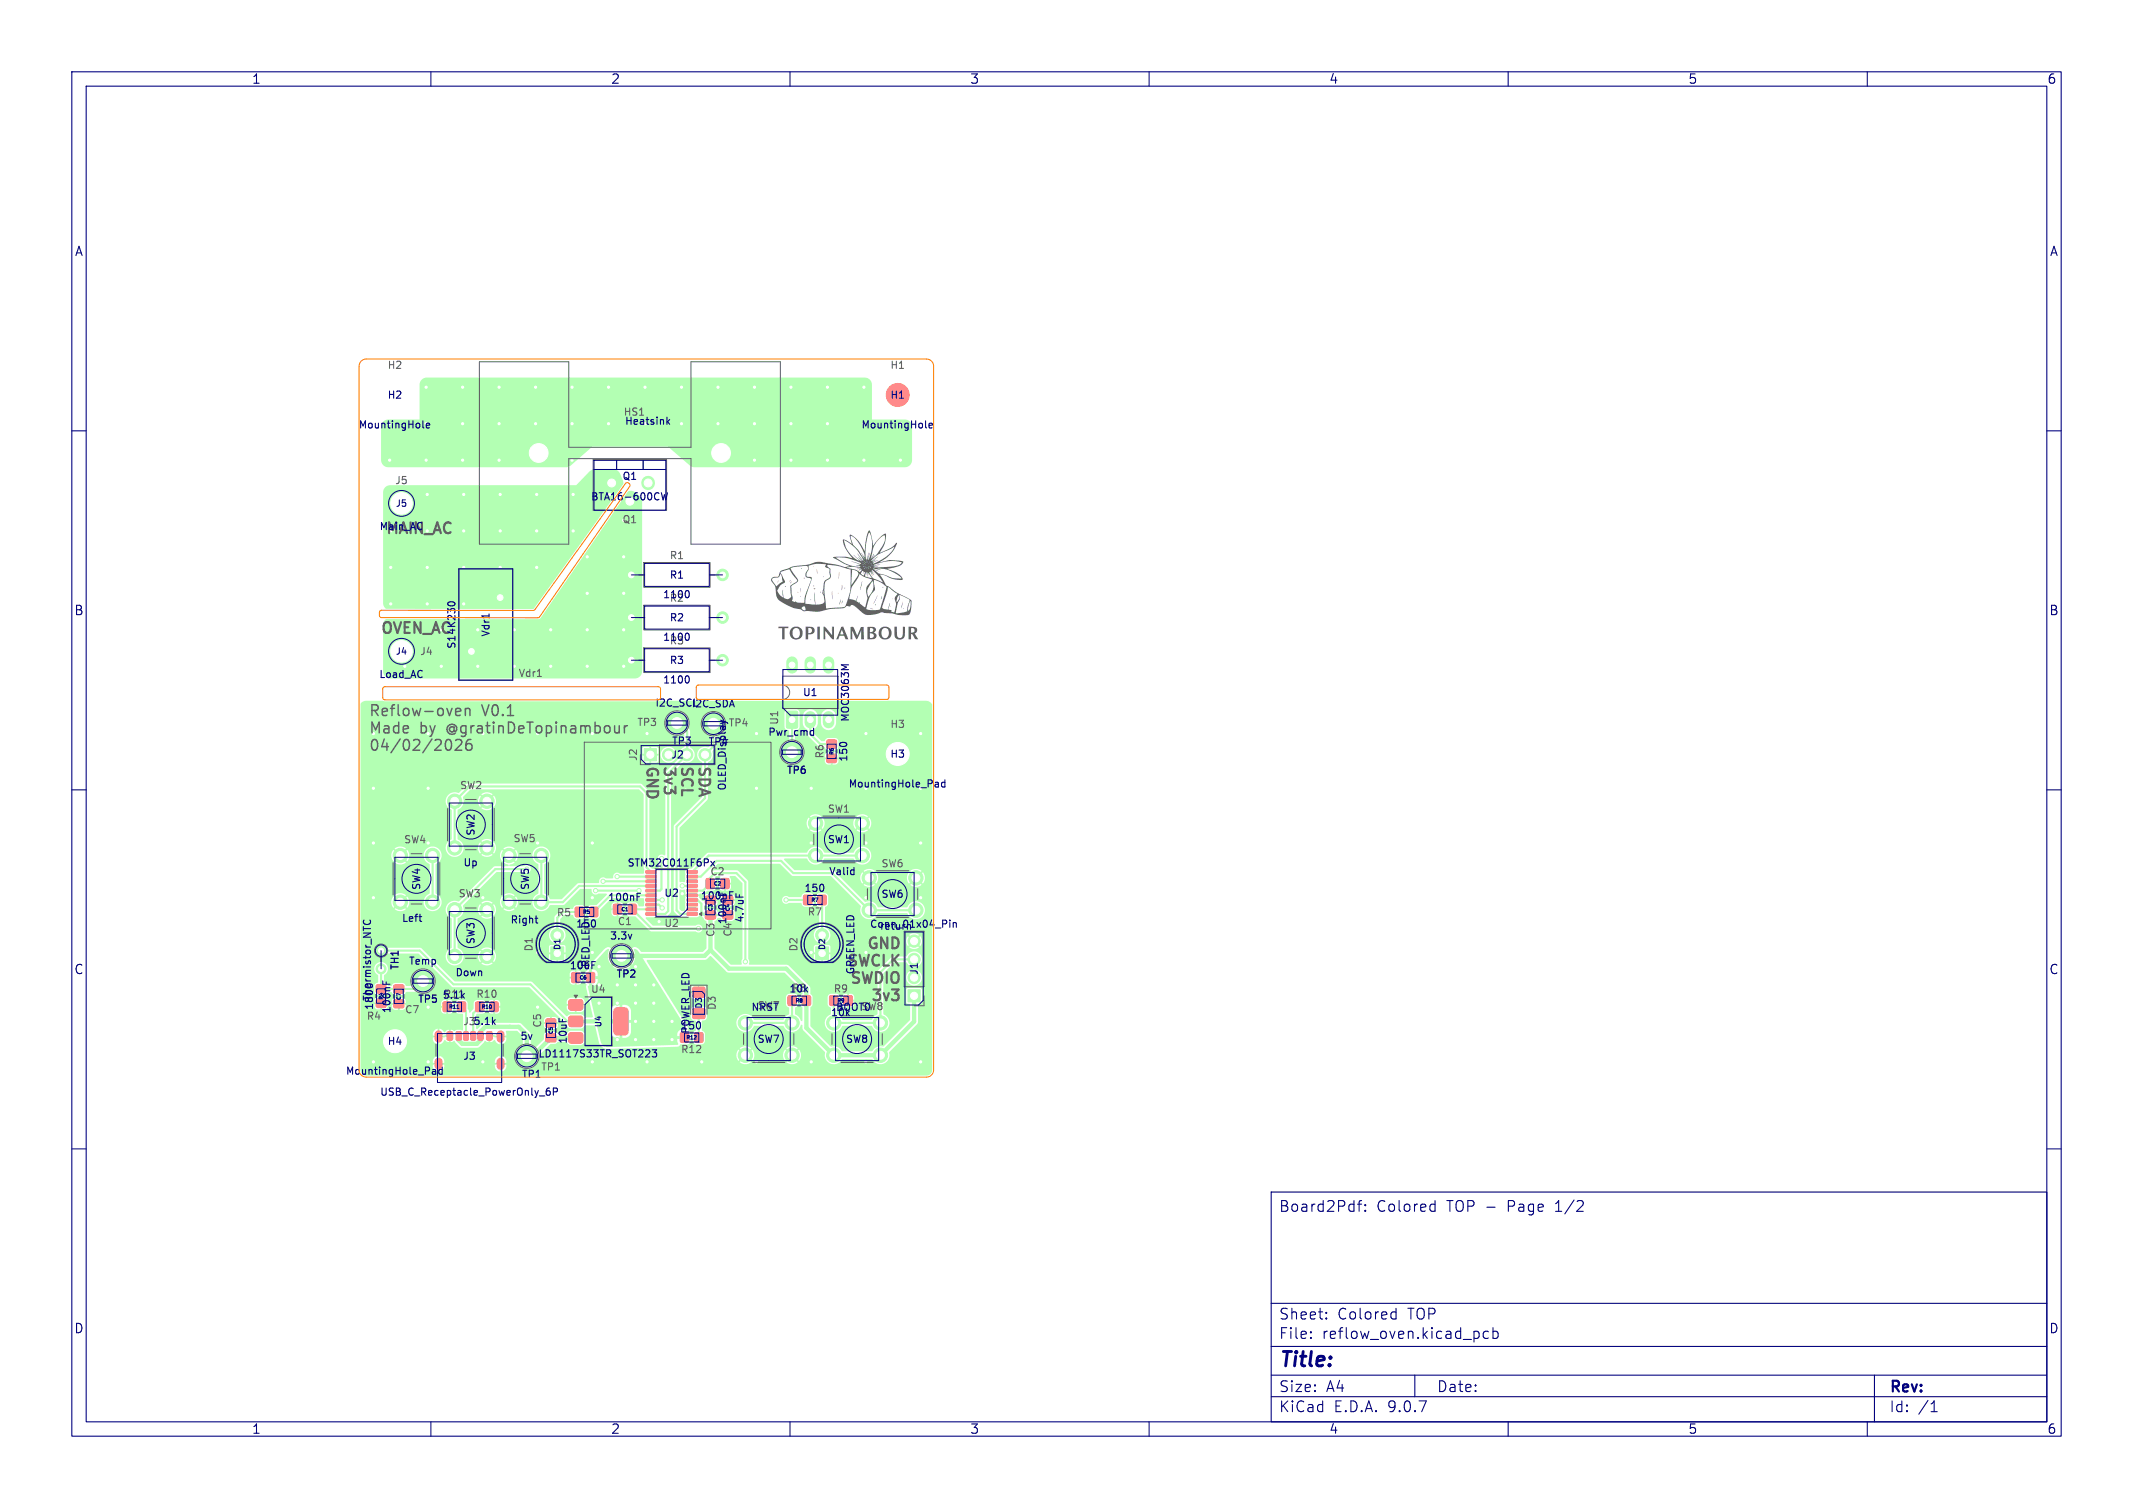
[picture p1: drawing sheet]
<svg xmlns="http://www.w3.org/2000/svg" width="297mm" height="210mm" viewBox="0 0 297 210" stroke-linecap="round" stroke-linejoin="round" font-family="sans-serif">
<defs><g id="words">
<text font-size="2.8" fill="#000080" x="178" y="190.9">Title:</text>
<g font-size="2.1" fill="#626262">
<text x="53.6" y="74.4">MAIN_AC</text>
<text x="52.9" y="88.3">OVEN_AC</text>
<text x="51.3" y="99.8">Reflow-oven</text>
<text x="67.1" y="99.8">V0.1</text>
<text x="51.3" y="102.3">Made</text>
<text x="51.3" y="104.7">04/02/2026</text>
<text x="58.5" y="102.3">by</text>
<text x="62.4" y="102.3">@gratinDeTopinambour</text>
<text x="89.9" y="106.6" transform="rotate(90 89.9 106.6)">GND</text>
<text x="92.4" y="106.6" transform="rotate(90 92.4 106.6)">3v3</text>
<text x="94.8" y="106.6" transform="rotate(90 94.8 106.6)">SCL</text>
<text x="97.2" y="106.6" transform="rotate(90 97.2 106.6)">SDA</text>
<text x="117.6" y="134.7">SWCLK</text>
<text x="118.1" y="137.1">SWDIO</text>
<text x="120.4" y="132.3">GND</text>
<text x="121" y="139.5">3v3</text>
</g>
<g font-size="2.1" fill="#000080">
<text x="178" y="169">Board2Pdf:</text>
<text x="191.7" y="169">Colored</text>
<text x="201.5" y="169">TOP -</text>
<text x="210.2" y="169">Page</text>
<text x="217" y="169">1/2</text>
<text x="178" y="184">Sheet:</text>
<text x="186.2" y="184">Colored</text>
<text x="196.1" y="184">TOP</text>
<text x="178" y="186.7">File:</text>
<text x="184.1" y="186.7">reflow_oven.kicad_pcb</text>
<text x="178" y="196.9">KiCad</text>
<text x="178" y="194.1">Size:</text>
<text x="184.7" y="194.1">A4</text>
<text x="185.7" y="196.9">E.D.A.</text>
<text x="193.3" y="196.9">9.0.7</text>
<text x="200" y="194.1">Date:</text>
<text x="263" y="194.3">Rev:</text>
<text x="263" y="196.9">Id:</text>
<text x="267.1" y="196.9">/1</text>
</g>
<g font-size="1.8" fill="#000080">
<text x="35" y="11.9">1</text>
<text x="85" y="11.9">2</text>
<text x="135" y="11.9">3</text>
<text x="185" y="11.9">4</text>
<text x="235" y="11.9">5</text>
<text x="285" y="11.9">6</text>
<text x="10.3" y="35.9">A</text>
<text x="285.4" y="35.9">A</text>
<text x="10.3" y="85.9">B</text>
<text x="285.3" y="85.9">B</text>
<text x="10.3" y="135.9">C</text>
<text x="285.3" y="135.9">C</text>
<text x="10.3" y="185.9">D</text>
<text x="285.3" y="185.9">D</text>
<text x="35" y="199.9">1</text>
<text x="85" y="199.9">2</text>
<text x="135" y="199.9">3</text>
<text x="185" y="199.9">4</text>
<text x="235" y="199.9">5</text>
<text x="285" y="199.9">6</text>
</g>
<g font-size="1.4" fill="#626262">
<text x="53.9" y="51.6">H2</text>
<text x="123.9" y="51.6">H1</text>
<text x="54.9" y="67.6">J5</text>
<text x="86.6" y="73.1">Q1</text>
<text x="93.2" y="78.1">R1</text>
<text x="58.4" y="91.4">J4</text>
<text x="72.1" y="94.5">Vdr1</text>
<text x="88.6" y="101.3">TP3</text>
<text x="123.9" y="101.6">H3</text>
<text x="88.9" y="106.1" transform="rotate(-90 88.9 106.1)">J2</text>
<text x="114.9" y="105.7" transform="rotate(-90 114.9 105.7)">R6</text>
<text x="64" y="110.1">SW2</text>
<text x="115.2" y="113.4">SW1</text>
<text x="56.2" y="117.6">SW4</text>
<text x="71.4" y="117.5">SW5</text>
<text x="63.8" y="125.2">SW3</text>
<text x="98.8" y="122.1">C2</text>
<text x="122.6" y="121">SW6</text>
<text x="77.4" y="127.8">R5</text>
<text x="85.9" y="129">C1</text>
<text x="92.4" y="129.3">U2</text>
<text x="99.7" y="130.6" transform="rotate(-90 99.7 130.6)">C3</text>
<text x="102.1" y="130.5" transform="rotate(-90 102.1 130.5)">C4</text>
<text x="112.4" y="127.7">R7</text>
<text x="74.4" y="132.6" transform="rotate(-90 74.4 132.6)">D1</text>
<text x="111.2" y="132.6" transform="rotate(-90 111.2 132.6)">D2</text>
<text x="51" y="142.2">R4</text>
<text x="56.3" y="141.3">C7</text>
<text x="66.2" y="139.2">R10</text>
<text x="75.6" y="143.2" transform="rotate(-90 75.6 143.2)">C5</text>
<text x="82.2" y="138.5">U4</text>
<text x="99.9" y="140.8" transform="rotate(-90 99.9 140.8)">D3</text>
<text x="116" y="138.4">R9</text>
<text x="75.3" y="149.3">TP1</text>
<text x="94.7" y="146.9">R12</text>
</g>
<g font-size="1.4" fill="#000080">
<text x="49.9" y="59.9">MountingHole</text>
<text x="53.9" y="55.7">H2</text>
<text x="86.7" y="58.1">HS1</text>
<text x="86.9" y="59.4">Heatsink</text>
<text x="119.9" y="59.9">MountingHole</text>
<text x="123.9" y="55.7">H1</text>
<text x="82.2" y="69.9">BTA16-600CW</text>
<text x="52.8" y="74">Main_AC</text>
<text x="92.2" y="83.5">1100</text>
<text x="93.2" y="80.8">R1</text>
<text x="68.4" y="88.8" transform="rotate(-90 68.4 88.8)">Vdr1</text>
<text x="92.2" y="89.4">1100</text>
<text x="93.2" y="84">R2</text>
<text x="93.2" y="89.9">R3</text>
<text x="93.2" y="86.7">R2</text>
<text x="52.7" y="94.6">Load_AC</text>
<text x="63.6" y="90.5" transform="rotate(-90 63.6 90.5)">S14K230</text>
<text x="92.2" y="95.4">1100</text>
<text x="93.2" y="92.7">R3</text>
<text x="101.4" y="101.4">TP4</text>
<text x="108.5" y="101" transform="rotate(-90 108.5 101)">U1</text>
<text x="111.7" y="97.1">U1</text>
<text x="118.4" y="100.6" transform="rotate(-90 118.4 100.6)">MOC3063M</text>
<text x="93.4" y="105.8">J2</text>
<text x="93.5" y="103.9">TP3</text>
<text x="98.6" y="104">TP4</text>
<text x="106.9" y="102.7">Pwr_cmd</text>
<text x="109.5" y="108">TP6</text>
<text x="118.2" y="106.2" transform="rotate(-90 118.2 106.2)">150</text>
<text x="123.9" y="105.7">H3</text>
<text x="101.3" y="110.2" transform="rotate(-90 101.3 110.2)">OLED_Display</text>
<text x="118.1" y="109.9">MountingHole_Pad</text>
<text x="66.3" y="116.5" transform="rotate(-90 66.3 116.5)">SW2</text>
<text x="115.2" y="117.6">SW1</text>
<text x="58.7" y="124" transform="rotate(-90 58.7 124)">SW4</text>
<text x="64.4" y="120.8">Up</text>
<text x="73.9" y="124" transform="rotate(-90 73.9 124)">SW5</text>
<text x="84.6" y="125.7">100nF</text>
<text x="87.3" y="120.9">STM32C011F6Px</text>
<text x="92.4" y="125.1">U2</text>
<text x="97.5" y="125.5">100nF</text>
<text x="111.9" y="124.4">150</text>
<text x="115.4" y="122.1">Valid</text>
<text x="122.6" y="125.2">SW6</text>
<text x="55.9" y="128.6">Left</text>
<text x="66.3" y="131.6" transform="rotate(-90 66.3 131.6)">SW3</text>
<text x="71" y="128.8">Right</text>
<text x="80.1" y="129.4">150</text>
<text x="84.8" y="131">3.3v</text>
<text x="101.3" y="128.8" transform="rotate(-90 101.3 128.8)">100nF</text>
<text x="103.7" y="128.6" transform="rotate(-90 103.7 128.6)">4.7uF</text>
<text x="121" y="129.4">Conn_01x04_Pin</text>
<text x="122.4" y="129.7">return</text>
<text x="55.7" y="135.2" transform="rotate(-90 55.7 135.2)">TH1</text>
<text x="56.8" y="134.6">Temp</text>
<text x="63.3" y="136.2">Down</text>
<text x="79.2" y="135.2">10uF</text>
<text x="80.1" y="135.1">C6</text>
<text x="82.3" y="134.8" transform="rotate(-90 82.3 134.8)">RED_LED</text>
<text x="85.8" y="136.3">TP2</text>
<text x="119.2" y="135.8" transform="rotate(-90 119.2 135.8)">GREEN_LED</text>
<text x="128" y="135.9" transform="rotate(-90 128 135.9)">J1</text>
<text x="51.9" y="139.5" transform="rotate(-90 51.9 139.5)">Thermistor_NTC</text>
<text x="52.1" y="140.7" transform="rotate(-90 52.1 140.7)">1800</text>
<text x="54.6" y="141.2" transform="rotate(-90 54.6 141.2)">100nF</text>
<text x="58.1" y="139.9">TP5</text>
<text x="61.7" y="139.2">R11</text>
<text x="64.4" y="143">J35.1k</text>
<text x="94.8" y="143.6">150</text>
<text x="105.4" y="140.8">SW7</text>
<text x="109.8" y="138.4">10k</text>
<text x="110.2" y="138.3">R8</text>
<text x="115.6" y="141.7">10k</text>
<text x="116.3" y="141">BOOT0</text>
<text x="119.8" y="140.9">SW8</text>
<text x="53.9" y="145.7">H4</text>
<text x="64.4" y="147.8">J3</text>
<text x="72.4" y="145">5v</text>
<text x="74.9" y="147.5">LD1117S33TR_SOT223</text>
<text x="79.1" y="145.5" transform="rotate(-90 79.1 145.5)">10uF</text>
<text x="96.2" y="144.1" transform="rotate(-90 96.2 144.1)">POWER_LED</text>
<text x="105.4" y="145.4">SW7</text>
<text x="117.7" y="145.4">SW8</text>
<text x="52.8" y="152.8">USB_C_Receptacle_PowerOnly_6P</text>
<text x="72.6" y="150.3">TP1</text>
</g>
<g font-size="1.4" fill="#ff8000">
<text x="86.6" y="67">Q1</text>
<text x="91.2" y="98.6">I2C_SCLI2C_SDA</text>
<text x="48.1" y="149.9">MountingHole_Pad</text>
</g>
<g font-size="1.3" fill="#000080">
<text x="55" y="70.8">J5</text>
<text x="55" y="91.4">J4</text>
</g>
<g font-size="1.1" fill="#000080">
<text x="78.2" y="132.4" transform="rotate(-90 78.2 132.4)">D1</text>
<text x="115" y="132.4" transform="rotate(-90 115 132.4)">D2</text>
<text x="83.9" y="143.1" transform="rotate(-90 83.9 143.1)">U4</text>
<text x="97.9" y="140.5" transform="rotate(-90 97.9 140.5)">D3</text>
</g>
<g font-size=".7" fill="#000080">
<text x="116.2" y="105.2" transform="rotate(-90 116.2 105.2)">R6</text>
<text x="99.4" y="123.4">C2</text>
<text x="112.9" y="125.7">R7</text>
<text x="81.1" y="127.4">R5</text>
<text x="86.5" y="127">C1</text>
<text x="99.3" y="126.9" transform="rotate(-90 99.3 126.9)">C3</text>
<text x="101.7" y="126.9" transform="rotate(-90 101.7 126.9)">C4</text>
<text x="80.6" y="136.5">C6</text>
<text x="53.4" y="139.3" transform="rotate(-90 53.4 139.3)">R4</text>
<text x="55.9" y="139.3" transform="rotate(-90 55.9 139.3)">C7</text>
<text x="62.5" y="140.6">R11</text>
<text x="67" y="140.6">R10</text>
<text x="110.7" y="139.7">R8</text>
<text x="116.5" y="139.7">R9</text>
<text x="77.1" y="144.1" transform="rotate(-90 77.1 144.1)">C5</text>
<text x="95.5" y="144.9">R12</text>
</g>
</g></defs>
<g fill="#b3ffb3" stroke="#b3ffb3" stroke-width=".14">
<path d="M54.9 137.2l.1-.1 1.2 .1v.2v.8l-.2 .1-1.1-.1-.1-.1z"/>
<path d="M54.9 139.3l.1-.1 1.2 .1v.2v.8l-.2 .1-1.1-.1-.1-.2z"/>
<path d="M89.7 104.3h1.7v1.7h-1.7z"/>
<path d="M84.2 66.3h1.9v2h-1.9z"/>
<path d="M81.7 135.5l.2-.1 .9 .1v.2v1.1l-.2 .1-.9-.1-.1-.2z"/>
<path d="M79.6 135.5l.2-.1 .9 .1v.2v1.1l-.2 .1-.9-.1v-.2z"/>
<path d="M76.1 144h.1h1.2v.2v.9h-.2h-1.1l-.1-.2z"/>
<path d="M76.1 142l.1-.1 1.2 .1v.1v.9l-.2 .1-1.1-.1-.1-.2z"/>
<path d="M96.8 143.9l.2-.1 .8 .1 .1 .1-.1 1.1-.1 .1-.9-.1-.1-.2z"/>
<path d="M94.8 143.9l.2-.1 .8 .1 .1 .1-.1 1.1-.1 .1-.9-.1-.1-.2z"/>
<path d="M54 88.8l.2-.1h3.5l.1 .1 .1 .2v3.5l-.1 .1-.1 .1h-3.5l-.2-.1-.1-.1v-3.5z"/>
<path d="M52.4 137.2l.2-.1 1.1 .1 .1 .2-.1 .8-.2 .1-1.1-.1v-.1z"/>
<path d="M52.4 139.2l.2-.1 1.1 .1 .1 .2-.1 .8-.2 .1-1.1-.1v-.1z"/>
<path d="M80.2 126.4l.1-.1 .9 .1 .1 .2-.1 1-.2 .1-.8-.1-.1-.1z"/>
<path d="M82.2 126.4l.1-.1 .9 .1 .1 .2-.1 1-.2 .1-.8-.1-.1-.1z"/>
<path d="M98.3 126.9l.2-.1 1.1 .1 .1 .2-.1 .8-.2 .1-1.1-.1-.1-.1z"/>
<path d="M96.5 137.5h.2h1.4l.1 .2-.1 1.1-.2 .1-1.4-.1-.1-.2z"/>
<path d="M96.5 140.5l.2-.1 1.4 .1 .1 .2-.1 1.1-.2 .1-1.4-.1-.1-.2z"/>
<path d="M113.9 124.7l.2-.1 .9 .1 .1 .2-.1 1.1h-.2h-.9v-.2z"/>
<path d="M111.9 124.7l.2-.1 .9 .1 .1 .2-.1 1.1h-.2h-.9v-.2z"/>
<path d="M126.4 137.8h1.7v1.7h-1.7z"/>
<path d="M95.7 127.1h1.4v.3l-1.4 .1z"/>
<path d="M95.7 126.5l1.4-.1v.4h-1.4z"/>
<path d="M95.7 125.8h1.4v.3l-1.4 .1z"/>
<path d="M95.7 125.2l1.4-.1v.4h-1.4z"/>
<path d="M95.7 124.5h1.4v.3l-1.4 .1z"/>
<path d="M95.7 123.9l1.4-.1v.4h-1.4z"/>
<path d="M95.7 123.2h1.4v.3l-1.4 .1z"/>
<path d="M95.7 122.6l1.4-.1v.4h-1.4z"/>
<path d="M95.7 121.9h1.4v.3l-1.4 .1z"/>
<path d="M95.7 121.3l1.4-.1v.4h-1.4z"/>
<path d="M90 121.3l1.3-.1 .1 .4h-1.4z"/>
<path d="M90 121.9h1.3l.1 .3-1.4 .1z"/>
<path d="M90 122.6l1.3-.1 .1 .4h-1.4z"/>
<path d="M90 123.2h1.3l.1 .3-1.4 .1z"/>
<path d="M90 123.9l1.3-.1 .1 .4h-1.4z"/>
<path d="M90 124.5h1.3l.1 .3-1.4 .1z"/>
<path d="M90 125.2l1.3-.1 .1 .4h-1.4z"/>
<path d="M90 125.8h1.3l.1 .3-1.4 .1z"/>
<path d="M90 126.5l1.3-.1 .1 .4h-1.4z"/>
<path d="M90 127.1h1.3l.1 .3-1.4 .1z"/>
<path d="M87.5 126l.2-.1 .9 .1v.2v1.1l-.2 .1-.9-.1v-.2z"/>
<path d="M85.5 126l.1-.1 .9 .1 .1 .2-.1 1.1-.2 .1-.8-.1-.1-.2z"/>
<path d="M113.6 131.9h1.8v1.8h-1.8z"/>
<path d="M115.2 105.1l.1-.1 1.1 .1 .1 .2-.1 .8-.2 .1-1-.1-.1-.1z"/>
<path d="M115.2 103.1l.1-.1 1.1 .1 .1 .2-.1 .8-.2 .1-1-.1-.1-.1z"/>
<path d="M54 68.2l.2-.1h3.5l.1 .1 .1 .2v3.5l-.1 .1-.1 .1h-3.5l-.2-.1-.1-.1v-3.5z"/>
<path d="M98.4 122.4l.1-.1 .9 .1 .1 .2-.1 1.1-.2 .1-.8-.1-.1-.2z"/>
<path d="M100.4 122.4l.2-.1 .9 .1v.2v1.1l-.2 .1-.9-.1v-.2z"/>
<path d="M100.7 126.9l.2-.1 1.1 .1 .1 .2-.1 .8-.2 .1-1.1-.1-.1-.1z"/>
<path d="M100.7 124.8h.2h1.1l.1 .2-.1 .9h-.2h-1.1l-.1-.2z"/>
<path d="M111.8 138.7l.1-.1 .9 .1 .1 .2-.1 1.1h-.2h-.8l-.1-.2z"/>
<path d="M109.8 138.7l.1-.1 .9 .1 .1 .2-.1 1.1h-.2h-.8l-.1-.2z"/>
<path d="M115.6 138.7l.1-.1 .9 .1 .1 .2-.1 1.1h-.2h-.8l-.1-.2z"/>
<path d="M117.6 138.7l.1-.1 .9 .1 .1 .2-.1 1.1h-.2h-.8l-.1-.2z"/>
<path d="M109.6 99.1l1.2-.1 .3 .2v2l-.2 .2h-1.2l-.2-.1z"/>
<path d="M76.7 131.9h1.8v1.8h-1.8z"/>
<path d="M64.6 143.7h.5l.1 .1v.9l-.1 .2h-.4l-.2-.1z"/>
<path d="M66.6 143.7h.5l.2 .1v.9l-.1 .2h-.5l-.2-.2z"/>
<path d="M67.8 143.7h.5l.2 .1v.9l-.1 .2h-.5l-.1-.2z"/>
<path d="M65.6 143.7h.5l.1 .1v.9l-.1 .2h-.4l-.2-.1z"/>
<path d="M63.5 143.7h.6l.1 .1v.9l-.1 .2h-.4l-.2-.2z"/>
<path d="M62.3 143.7h.5l.2 .1v.9l-.1 .2h-.5l-.1-.2z"/>
<path d="M63.7 139.6l.2-.1 .9 .1 .1 .2-.1 1-.2 .1-.9-.1v-.1z"/>
<path d="M61.7 139.6l.2-.1 .9 .1 .1 .2-.1 1-.2 .1-.9-.1v-.1z"/>
<path d="M66.3 139.6l.2-.1 .8 .1 .1 .2-.1 1-.1 .1-.9-.1-.1-.1z"/>
<path d="M68.3 139.6l.2-.1 .8 .1 .1 .2-.1 1-.1 .1-.9-.1-.1-.1z"/>
<path d="M79.2 139.3l.3-.1 1.5 .1 .2 .3-.1 .9-.3 .2-1.5-.1-.1-.3z"/>
<path d="M79.2 141.6l.3-.1 1.5 .1 .2 .3-.1 .9-.3 .2-1.5-.1-.1-.3z"/>
<path d="M85.6 140.5l.3-.1 1.1-.1 .2 .1 .2 .2 .1 3-.1 .3-.2 .2h-1.3l-.4-.2v-3.1z"/>
<path d="M79.3 143.9l.2-.1 1.5 .1 .2 .3-.1 .9-.3 .2-1.5-.1-.1-.3v-.8z"/>
<circle cx="93.1" cy="105.1" r=".85"/>
<circle cx="95.6" cy="105.1" r=".85"/>
<circle cx="98.2" cy="105.1" r=".85"/>
<circle cx="70.9" cy="125.6" r="1"/>
<circle cx="70.9" cy="119.1" r="1"/>
<circle cx="75.4" cy="125.6" r="1"/>
<circle cx="75.4" cy="119.1" r="1"/>
<circle cx="67.8" cy="126.7" r="1"/>
<circle cx="67.8" cy="133.2" r="1"/>
<circle cx="63.3" cy="126.7" r="1"/>
<circle cx="63.3" cy="133.2" r="1"/>
<circle cx="53.1" cy="132.4" r=".7"/>
<circle cx="53.1" cy="134.9" r=".7"/>
<circle cx="55" cy="145" r="3.2"/>
<circle cx="55.7" cy="125.6" r="1"/>
<circle cx="55.7" cy="119.1" r="1"/>
<circle cx="60.2" cy="125.6" r="1"/>
<circle cx="60.2" cy="119.1" r="1"/>
<circle cx="110.3" cy="147" r="1"/>
<circle cx="103.8" cy="147" r="1"/>
<circle cx="110.3" cy="142.5" r="1"/>
<circle cx="103.8" cy="142.5" r="1"/>
<circle cx="125" cy="105" r="3.2"/>
<circle cx="65.6" cy="90.7" r=".9"/>
<circle cx="69.6" cy="83.2" r=".9"/>
<circle cx="127.3" cy="136.1" r=".85"/>
<circle cx="127.3" cy="133.6" r=".85"/>
<circle cx="127.3" cy="131.1" r=".85"/>
<circle cx="67.8" cy="111.6" r="1"/>
<circle cx="67.8" cy="118.1" r="1"/>
<circle cx="63.3" cy="111.6" r="1"/>
<circle cx="63.3" cy="118.1" r="1"/>
<circle cx="114.5" cy="130.2" r=".9"/>
<circle cx="87.9" cy="86" r=".8"/>
<circle cx="100.6" cy="86" r=".8"/>
<circle cx="113.6" cy="114.7" r="1"/>
<circle cx="120.1" cy="114.7" r="1"/>
<circle cx="113.6" cy="119.2" r="1"/>
<circle cx="120.1" cy="119.2" r="1"/>
<circle cx="87.9" cy="80.1" r=".8"/>
<circle cx="100.6" cy="80.1" r=".8"/>
<circle cx="75" cy="63.1" r="1.82"/>
<circle cx="100.4" cy="63.1" r="1.82"/>
<circle cx="121" cy="122.3" r="1"/>
<circle cx="127.5" cy="122.3" r="1"/>
<circle cx="121" cy="126.8" r="1"/>
<circle cx="127.5" cy="126.8" r="1"/>
<circle cx="99.3" cy="100.8" r="1.5"/>
<circle cx="110.3" cy="104.7" r="1.5"/>
<circle cx="94.3" cy="100.7" r="1.5"/>
<circle cx="73.4" cy="147.1" r="1.5"/>
<circle cx="86.5" cy="133.1" r="1.5"/>
<circle cx="77.6" cy="130.2" r=".9"/>
<circle cx="87.9" cy="91.9" r=".8"/>
<circle cx="100.6" cy="91.9" r=".8"/>
<circle cx="122.6" cy="147" r="1"/>
<circle cx="116.1" cy="147" r="1"/>
<circle cx="122.6" cy="142.5" r="1"/>
<circle cx="116.1" cy="142.5" r="1"/>
<circle cx="58.9" cy="136.6" r="1.5"/>
<circle cx="100.1" cy="126.4" r=".3"/>
<circle cx="95" cy="124.5" r=".3"/>
<circle cx="91.8" cy="128.3" r=".3"/>
<circle cx="120.6" cy="147.9" r=".3"/>
<circle cx="113" cy="147.9" r=".3"/>
<circle cx="105.3" cy="147.9" r=".3"/>
<circle cx="97.7" cy="147.9" r=".3"/>
<circle cx="90.1" cy="147.9" r=".3"/>
<circle cx="82.5" cy="147.9" r=".3"/>
<circle cx="67.2" cy="147.9" r=".3"/>
<circle cx="59.6" cy="147.9" r=".3"/>
<circle cx="52" cy="147.9" r=".3"/>
<circle cx="74.9" cy="140.3" r=".3"/>
<circle cx="59.6" cy="140.3" r=".3"/>
<circle cx="113" cy="132.6" r=".3"/>
<circle cx="74.9" cy="132.6" r=".3"/>
<circle cx="128.2" cy="125" r=".3"/>
<circle cx="120.6" cy="125" r=".3"/>
<circle cx="82.5" cy="125" r=".3"/>
<circle cx="67.2" cy="125" r=".3"/>
<circle cx="52" cy="125" r=".3"/>
<circle cx="128.2" cy="117.4" r=".3"/>
<circle cx="120.6" cy="117.4" r=".3"/>
<circle cx="113" cy="117.4" r=".3"/>
<circle cx="82.5" cy="117.4" r=".3"/>
<circle cx="74.9" cy="117.4" r=".3"/>
<circle cx="59.6" cy="117.4" r=".3"/>
<circle cx="52" cy="117.4" r=".3"/>
<circle cx="113" cy="109.8" r=".3"/>
<circle cx="105.3" cy="109.8" r=".3"/>
<circle cx="59.6" cy="109.8" r=".3"/>
<circle cx="52" cy="109.8" r=".3"/>
<circle cx="128.2" cy="102.2" r=".3"/>
<circle cx="120.6" cy="102.2" r=".3"/>
<circle cx="105.3" cy="102.2" r=".3"/>
<circle cx="90.1" cy="102.2" r=".3"/>
<circle cx="128.2" cy="147.9" r=".3"/>
<circle cx="91" cy="144.8" r=".3"/>
<circle cx="88.5" cy="144.8" r=".3"/>
<circle cx="86" cy="144.8" r=".3"/>
<circle cx="93.6" cy="142.2" r=".3"/>
<circle cx="91" cy="142.2" r=".3"/>
<circle cx="88.5" cy="142.2" r=".3"/>
<circle cx="86" cy="142.2" r=".3"/>
<circle cx="91" cy="139.7" r=".3"/>
<circle cx="88.5" cy="139.7" r=".3"/>
<circle cx="86" cy="139.7" r=".3"/>
<circle cx="83.4" cy="139.7" r=".3"/>
<circle cx="91" cy="137.2" r=".3"/>
<circle cx="88.5" cy="137.2" r=".3"/>
<circle cx="86" cy="137.2" r=".3"/>
<circle cx="83.4" cy="137.2" r=".3"/>
<circle cx="88.5" cy="134.6" r=".3"/>
<circle cx="83.4" cy="134.6" r=".3"/>
<circle cx="93.6" cy="144.8" r=".3"/>
<circle cx="97.3" cy="129.3" r=".3"/>
<circle cx="103.8" cy="133.9" r=".3"/>
<circle cx="92.2" cy="126.4" r=".3"/>
<circle cx="86.8" cy="77.5" r=".3"/>
<circle cx="71.6" cy="92.8" r=".3"/>
<circle cx="71.6" cy="87.7" r=".3"/>
<circle cx="81.8" cy="87.7" r=".3"/>
<circle cx="81.8" cy="92.8" r=".3"/>
<circle cx="56.4" cy="92.8" r=".3"/>
<circle cx="61.4" cy="92.8" r=".3"/>
<circle cx="86.8" cy="87.7" r=".3"/>
<circle cx="81.8" cy="82.6" r=".3"/>
<circle cx="66.5" cy="87.7" r=".3"/>
<circle cx="81.8" cy="77.5" r=".3"/>
<circle cx="86.8" cy="92.8" r=".3"/>
<circle cx="86.8" cy="82.6" r=".3"/>
<circle cx="76.7" cy="92.8" r=".3"/>
<circle cx="76.7" cy="87.7" r=".3"/>
<circle cx="66.5" cy="92.8" r=".3"/>
<circle cx="64.6" cy="79" r=".3"/>
<circle cx="64.6" cy="84.1" r=".3"/>
<circle cx="69.6" cy="79" r=".3"/>
<circle cx="59.5" cy="68.9" r=".3"/>
<circle cx="74.7" cy="79" r=".3"/>
<circle cx="74.7" cy="68.9" r=".3"/>
<circle cx="64.6" cy="68.9" r=".3"/>
<circle cx="74.7" cy="73.9" r=".3"/>
<circle cx="64.6" cy="73.9" r=".3"/>
<circle cx="54.4" cy="84.1" r=".3"/>
<circle cx="59.5" cy="79" r=".3"/>
<circle cx="69.6" cy="73.9" r=".3"/>
<circle cx="79.8" cy="68.9" r=".3"/>
<circle cx="69.6" cy="68.9" r=".3"/>
<circle cx="59.5" cy="84.1" r=".3"/>
<circle cx="54.4" cy="79" r=".3"/>
<circle cx="79.8" cy="73.9" r=".3"/>
<circle cx="95" cy="123.4" r=".3"/>
<circle cx="89" cy="124" r=".3"/>
<circle cx="82.9" cy="124" r=".3"/>
<circle cx="92.2" cy="125.3" r=".3"/>
<circle cx="109.4" cy="125.3" r=".3"/>
<circle cx="85.9" cy="122.1" r=".3"/>
<circle cx="84" cy="122.7" r=".3"/>
<circle cx="92.1" cy="119.6" r=".3"/>
<circle cx="105.1" cy="53.9" r=".3"/>
<circle cx="120.3" cy="64.1" r=".3"/>
<circle cx="69.5" cy="64.1" r=".3"/>
<circle cx="84.7" cy="53.9" r=".3"/>
<circle cx="54.3" cy="64.1" r=".3"/>
<circle cx="64.4" cy="53.9" r=".3"/>
<circle cx="125.4" cy="64.1" r=".3"/>
<circle cx="89.8" cy="53.9" r=".3"/>
<circle cx="110.1" cy="53.9" r=".3"/>
<circle cx="69.5" cy="53.9" r=".3"/>
<circle cx="110.1" cy="64.1" r=".3"/>
<circle cx="64.4" cy="64.1" r=".3"/>
<circle cx="115.2" cy="59" r=".3"/>
<circle cx="105.1" cy="59" r=".3"/>
<circle cx="59.3" cy="64.1" r=".3"/>
<circle cx="79.7" cy="64.1" r=".3"/>
<circle cx="115.2" cy="64.1" r=".3"/>
<circle cx="79.7" cy="59" r=".3"/>
<circle cx="120.3" cy="53.9" r=".3"/>
<circle cx="74.6" cy="53.9" r=".3"/>
<circle cx="100" cy="59" r=".3"/>
<circle cx="64.4" cy="59" r=".3"/>
<circle cx="69.5" cy="59" r=".3"/>
<circle cx="79.7" cy="53.9" r=".3"/>
<circle cx="59.3" cy="59" r=".3"/>
<circle cx="110.1" cy="59" r=".3"/>
<circle cx="94.9" cy="53.9" r=".3"/>
<circle cx="100" cy="53.9" r=".3"/>
<circle cx="94.9" cy="59" r=".3"/>
<circle cx="59.3" cy="53.9" r=".3"/>
<circle cx="74.6" cy="59" r=".3"/>
<circle cx="105.1" cy="64.1" r=".3"/>
<circle cx="115.2" cy="53.9" r=".3"/>
<circle cx="84.7" cy="59" r=".3"/>
</g>
<path d="M90.2 67.2v.1" fill="none" stroke="#b3ffb3" stroke-width="1.9"/>
<path d="M110.3 92.2v.8M112.8 92.2v.8M112.8 99.8v.8M115.4 92.2v.8M115.4 99.8v.8" fill="none" stroke="#b3ffb3" stroke-width="1.6"/>
<path d="M61.1 144v.6M61.1 147.8v.6M69.7 144v.6M69.7 147.8v.6" fill="none" stroke="#b3ffb3" stroke-width="1.1"/>
<g fill="none" stroke="#b3ffb3" stroke-width=".3">
<path d="M60.2 119.1v6.5M65.1 109.5h24l.9 .9v10.4l.7 .6M65.1 109.8l-1.8 1.8v6.5M75.4 119.1v6.5h3l2.2-2.2h10.1M92.1 119.6v4.2l-.2 .2h-1.2M94.3 100.7h.2l1.2 1.2v3.2l-2.7 2.6v19.2l-.4 .4h-1.9M99.3 100.8v3.1l-1.1 1.2v6.1l-4 3.9v11.7l.5 .5h1.7M110.3 100.2v4.5M112.8 100.2v2l1.4 1.4h1.6M120.1 119.2h-21.4l-2.3 2.2M53.1 134.9v2.8h4.7l1.1-1.1M53.1 132.4h5.3l4.7 4.7h10.8l5.1 5.1h1.2"/>
<path d="M55.5 137.7h.1M73.4 121h-4.4l-5.7 5.7v6.5M77.6 127.8v2.4M78.4 127h2.3M82.9 124h6.1M84 122.7h6.7M85.9 122.1h4.8M90.7 126.6h-2.6l2.6 2.7h6.6M90.7 125.3h1.5M90.7 126h1l.5 .4M90.7 124.7h-5.7l-2.3 2.3M95 123.4h.1"/>
<path d="M95 123.4h1.4M96.4 122.1h1.2l2.2-2.2h9l1.7 1.7h5.4l5.1 5.2h6.5M96.4 125.3h.7l.6 .6v1.1l.4 .4h3.2M98.9 122.3v.8l-1 .9h-1.5M99.5 121.6h3l1.3 1.2v11.1M109.4 125.3h.1M109.5 125.3h3M110.3 139.3v3.2h-6.5M114.5 125.3v4.9M122.6 135.4v7.1h-6.5v-3.2M124.4 133.6h2.9M64.3 140.2l.6 .6v3.5"/>
<path d="M66.8 140.2l-.9 .9v3.2M97.3 141.1v3.4"/>
</g>
<path d="M98.9 132.3l2.6 2.6M98.9 127.4v4.9M98.9 132.3l-.8 .8h-11.6M101.5 134.9h8l2.8 2.8v5.4l3.8 3.9h6.5l4.7-4.7v-3.6M101.5 134.9h.1M63.9 144.3v.6l.5 .5h2l.5-.5v-1.2l.7-.7h4.6l1.2 1.1v3h.8l2.5-2.6h3.5M71 143h.1M80.2 142.2h6.3" fill="none" stroke="#b3ffb3" stroke-width=".6"/>
<g fill="#b3ffb3">
<path d="M84.3 132.4l.3-.2h.2a2.25 2.25 0 0 0 .3 2.1l.8-.8 .3 .3-.9 .8a1.89 1.89 0 0 0 2.4 0l-.8-.8 .3-.3 .8 .8a1.97 1.97 0 0 0 .2-2.1 .44 .44 0 0 1 .7 .3l6.7 10.7-.1 1.2-.2 .1-.1 .2h-.9l.1 .7-.1 .1-9.7 .3a1 1 0 0 1-1-.8l-.3-1.3h1.8a.95 .95 0 0 0 1.2 .8h1l.3-.2 .2-.3h6.5v.3h.8v-.9a.67 .67 0 0 0-.8 .6h-6.5l.1-1.6h-1.2v2.1h-.4v-2.1h-1.2v1.3h-1.8l-.7-2.9h2.5v1.2h2.8v-1.2a.95 .95 0 0 0-1.2-.9v2.1h-.4v-2.1a.96 .96 0 0 0-1.2 .9h-2.5l-.8-3.4 .2-.1a.97 .97 0 0 0 1.2-.6v-.4h-.8v1h-.4v-1.4h1.2a.71 .71 0 0 0-.8-.9v.9h-.4v-1z"/>
<path d="M53.6 86.3l.2-.1h21.3l.2-.1 12.1-17.7h.7l1.1 .8 .2 .6v23.7a1 1 0 0 1-1 1h-34.1a1 1 0 0 1-1-1v-6.5l.1-.4z"/>
<path d="M53.6 67.9l.4-.3h.3h25.9l1.9-1.9 .3-.2 .4-.1h3l.4 .4 .6 1.5-12.6 17.5h-20.4l-.2-.1-.2-.3-.1-.4v-15.4l.1-.4z"/>
<path d="M94.6 123.9h.7l.1 .7h2l.1-.2a.99 .99 0 0 0 1-.4h1l.2-.4h.4l.2 .3a1.71 1.71 0 0 0 1.3 0l.2-.3v-.4h-.7v.8h-.3v-.8h-.7v.4h-.4v-1.3a.19 .19 0 0 1-.1-.2 .19 .19 0 0 1 .2-.1l.5 .1-.2 .4v.4h1.7v-.4l-.2-.3v-.2h.7l1.1 1v10.5l-.2 .4 .1 .3-.1 .1h-1.5l-2.2-2.3v-3.7l.5-.5h.3l.2 .3 .3 .2 1.3-.1 .2-.3v-1.1l-.4-.2h-1.1l-.3 .1-.2 .3h-.3l-.5-.4h-1.3l-.1-.1v-.4l1.4 .1 .3-.2 .1-.3h.5l.1 .3 .3 .2h1.1l.4-.3v-.4h-.8v.7h-.3v-.7h-.8v.2h-.5v-.2h-.8v.7h-.3v-.7h-1l-.4-.5h.6v.2h1.9v-.2h.5v.2h1.9v-.3l-.1-.2-.3-.2h-.4v.7h-.3v-.7l-.6 .1-.2 .4h-.5l-.3-.4-.5-.1v.7h-.3v-.7h-.5l-.2 .2-.1 .3h-.6v-.2h-2v2l-.1 .1h-.4l-.3-.3z"/>
<path d="M50.3 97.9l.3-.2 .4-.1 2.5 .1 75.4-.1 .6 .1 .3 .4v50.9a.8 .8 0 0 1-.8 .8h-78a.8 .8 0 0 1-.8-.8v-1.2h10.1v.2h.5v.3h-.5a.82 .82 0 0 0 .6 .9v-.5h.3v.5l.4-.1 .2-.3 .1-.5h-.5v-.3h.5v-.2h7v.2h.5v.3h-.5a.82 .82 0 0 0 .7 .9v-.5h.2v.5l.5-.2 .2-.3v-.4h-.5v-.3h.5a.82 .82 0 0 0-.7-.9v.5h-.2v-.5h-.1l-.4 .2-.2 .5h-7l-.2-.5-.5-.2v.5h-.3v-.5h-.1l-.4 .2-.1 .5h-10.1v-3.8h10.1v.2h.5v.3h-.5l.1 .5 .2 .3 .3 .1v-.5h.3v.5l.4-.1 .3-.5 .3 .3h.3v-.7l-1.1 .1v-.3l1.1-.1v-.7h.3v1.7l.5-.1 .9 .9h2.4l.9-.9 .5 .1v-.7l.3-.3 1.1 .1v.3l-1.1-.1v.7h.2l.4-.3 .3 .5 .4 .1v-.5h.2v.5a.82 .82 0 0 0 .7-.9h-.5v-.3h.5l-.1-.6 .1-.1 1.5 .1 .8 .8-.1 1.1a1.75 1.75 0 0 0-1 2.1 1.75 1.75 0 0 0 1.9 1.2 1.75 1.75 0 0 0 1.5-1.8l.1-.1h27.3l.1 .3 .2 .5 .5-.5 .2 .2-.5 .5a1.25 1.25 0 0 0 1.6 0l-.5-.5 .2-.2 .5 .5 .2-.5v-.3h4l.1 .3 .2 .5 .5-.5 .2 .2-.5 .5 .1 .1a1.25 1.25 0 0 0 1.5-.1l-.5-.5 .2-.2 .5 .5 .1-.1a1.25 1.25 0 0 0-.1-1.4l-.5 .5-.2-.2 .5-.5-.2-.1a1.25 1.25 0 0 0-1.4 .1l.5 .5-.2 .2-.5-.5-.3 .7h-4l-.2-.7-.5 .5-.2-.2 .5-.5-.2-.1a1.25 1.25 0 0 0-1.4 .1l.5 .5-.2 .2-.5-.5-.3 .7h-27.3l1.4-1.5h.7l.4-.3h1.1l.4 .3 .2 .1h1.6l.3-.2 .1-.3v-1.1l-.2-.2-.3-.2h-1.5l-.2 .2-.4 .3h-1.1l-.5-.3h-1.1l-.3 .3-.1 .8-1.1 1-.7-.4v-1.5l-1-1h2.8l.2 .3 .2 .1h1.1l.4-.3 .1-.4h-.9v.7h-.2v-.7h-.9v.3h-2.8l-.6-.4-4.8-.1-.3 .2-.8 .7-.1-.1v-1.1h9.4v.2h2l-.1-.4-.2-.2-.6-.1v.7h-.2v-.7l-.6 .1-.3 .4h-9.4v-.8l.1-.1 1-.1 .3-.4h.3l.1 .3a1.77 1.77 0 0 0 1.4 0l.1-.2 .1-.5h-.8v.9h-.2v-.9h-.7v.4h-.3v-1h.3v.4h1.7l-.1-.6-.3-.2h-.4v.8h-.2v-.8h-.5l-.2 .4h-.3l-.2-.3-.2-.1h-1.1l-.2 .4-.1 .8-.5 .5-.3-.5v-.8l-.1-.3-.3-.1h-.9l-.2 .1-.2 .3v1.1l.3 .3 .8 .1v2.2l-.2 .1-.7-.1-.4 .2-.3-.2a.84 .84 0 0 0-1 .4l-.3-.4-.4-.1v.5h-.3v-.5l-.5 .2-.1 .5h-10.1v-3.3h11.2l.3 .4a2.07 2.07 0 0 0 1.3-.1l.1-.2v-.5h-.7v.9h-.3v-.9h-.7v.4h-11.2v-.6h1.9l.2 .3 .3 .2h1l.3-.2 .1-.2h.5l.2 .3 .3 .1h1.1l.3-.1 .1-.3v-.3h-.9v.7h-.2v-.7h-.9v.3h-.5v-.4h-.8v.8h-.3v-.8h-.8v.3h-1.9v-.4h11.2v.4h1.7v-.6l-.4-.2h-.3v.8h-.3v-.8h-.4l-.3 .4h-11.2v-.4h1.9v.3h1.9v-.2h.5v.3h2l-.1-.5-.4-.2h-.4v.7h-.2v-.7h-.6l-.3 .4h-.5v-.3l-.2-.2h-.6v.7h-.3v-.7h-.5l-.3 .4h-1.9v-4.5h1.9a1.24 1.24 0 0 0 .6 1.1l-.1 .9a.65 .65 0 0 0-.5 .5v.9l.2 .2 .2 .2h1.1l.5-.5h.4l.2 .3 .2 .2h1.1l.4-.2 .2-.3h1.3a1.77 1.77 0 0 0 2.7-.9 1.77 1.77 0 0 0-1.7-2.3 1.77 1.77 0 0 0-1.7 2.3l-.1 .1h-.5l-.5-.4h-1.1l-.3 .1-.2 .3h-.5l-.1-.3-.4-.2v-.9a.97 .97 0 0 0 .2-1.7 .97 .97 0 0 0-1.6 .6h-1.9v-2.5h1.9v.2a1 1 0 0 0 .8 .8 1 1 0 0 0 1.1-.5h4.3l4.6 4.6 .2 .1h10.6l5.2 5.2a.62 .62 0 0 0 .6 .5h1.4l.3-.1 .3-.3h1.3l.7 2.6 .3 .4 .6 .3 9.9-.3 .5-.4h.9l.3-.1 .2-.3v-1l-.2-.3-.2-.2v-.4l-1.5-2.5h1.9v1.1a.82 .82 0 0 0 .7 .5v1.2l-.4 .5v1.1l.1 .3 .2 .1h.9l.3-.1 .2-.3v-1.1l-.5-.5v-1.2a.72 .72 0 0 0 .7-.5v-1.1l-.1-.3-.3-.1h-1.4l-.3 .1-.1 .3h-1.9l-1.2-1.9h3.1l.1 .3 .3 .1h1.4l.4-.2v-.6h-1v.8h-.2v-.8h-1v.4h-3.1l-.7-1h3.8v.3h2.2v-.4l-.1-.2-.3-.2h-.6v.8h-.2v-.8l-.8 .1-.2 .4h-3.8l-2.3-3.8v-.2h8.1l.8-.6 2.2 2.2 .2 .1 7.9 .1 2.4 2.5v.4l-.3 .4v1.1l.3 .4v1.8v.1h-.2a1.46 1.46 0 0 0-.8-1v-.9l.3-.1 .1-.3v-1.1l-.1-.3-.3-.1h-.9l-.2 .1-.2 .3v1l.2 .4 .3 .2v.8l-.6 .4-.2 .4-4 .1a1.43 1.43 0 0 0-2-.7 1.26 1.26 0 0 0-.1 2 1.26 1.26 0 0 0 2-.5h4.1a1.29 1.29 0 0 0 1.3 .8 1.29 1.29 0 0 0 1.1-1l.2 .1 .1 .7 3.1 3a1.32 1.32 0 0 0 .7 1.6 1.32 1.32 0 0 0 1.7-.6h4.2a1.3 1.3 0 0 0 1.6 .6 1.3 1.3 0 0 0 .7-1.6l4-4v-2.6l.1-.1h.3l.2-.2v-1.8l-.2-.2h-1.8l-.2 .1v1.9l.5 .3v2.2l-3.7 3.7a1.45 1.45 0 0 0-1.6 .6h-4.1l-.1-.1a1.4 1.4 0 0 0-1.6-.6l-2.8-2.8v-.5h2v.2a1.27 1.27 0 0 0 1.1 1.1 1.27 1.27 0 0 0 1.4-.8h4.1a1.27 1.27 0 0 0 2.1 .4 1.27 1.27 0 0 0-.5-2.1v-5.1h3.2a1.1 1.1 0 0 0 1.5 1.1 1.1 1.1 0 0 0 .3-1.9 1.1 1.1 0 0 0-1.8 .6v.2h-3.2v-.6l1.5-1.5h1.7a1.16 1.16 0 0 0 1.1 .7 1.16 1.16 0 0 0 1.1-.8 1.12 1.12 0 0 0-.8-1.3 1.12 1.12 0 0 0-1.4 .6h-2l-2 2v6l-.6 .4-.2 .4h-4.1l-.4-.5-.4-.3v-.8l.3-.2 .1-.4h.3l.2 .4a1.77 1.77 0 0 0 1.4 0l.1-.3v-.4h-.7v.8h-.2v-.8h-.8v.3h-.3v-1h.3v.4h1.7v-.4l-.2-.3-.5-.1v.8h-.2v-.8l-.5 .1-.3 .3h-.3l-.1-.3-.2-.1h-1l-.2 .1-.2 .3v1.1l.5 .5v.8l-.3 .2a1.28 1.28 0 0 0-.6 1h-2v-2.1l.3-.4v-1.1l-.3-.4v-.9l-3-3-.3-.2h-5.1l-.1-.1v-.3l-.1-.4v-3.4h9.1v.2a1.36 1.36 0 0 0 1.1 1.2l-.1 .1h-.8l-.2 .2v.8h.7v.3h-.7v.8l.2 .2h.8v-.7h.3v.7h.8l.2-.1v-.9h-.7v-.3h.7v-.8l-.2-.2h-.8l-.1-.1 .8-.5h10.9v.3l.2 .4 .4-.4 .2 .2-.4 .4a1.09 1.09 0 0 0 1.4 0l-.5-.4 .2-.2 .4 .4 .1-.1a1.1 1.1 0 0 0-.1-1.2l-.4 .4-.2-.2 .5-.4-.1-.1a1.1 1.1 0 0 0-1.3 .1l.4 .4-.2 .2-.4-.4-.2 .6h-10.9a1.24 1.24 0 0 0-.4-1.9v-2.7l.4-.5v-1.1l-.1-.3-.3-.1h-.8l-.3 .1-.2 .3v1.1l.5 .5v2.7l-.6 .5-.2 .5h-9.1v-4.8h4.7a.58 .58 0 0 0 .3 .5 .58 .58 0 0 0 .7-.1h1.6l.4 .5 1 .1 .3-.2 .1-.2v-1.1l-.1-.3-.3-.1h-.8l-.3 .1-.3 .4h-1.7a.56 .56 0 0 0-.9 .4h-4.7v-2.6l-1.4-1.4-.2-.1h-3a.31 .31 0 0 1-.5-.1l.9-.8h8.5l1.7 1.6 .2 .1h5.2l4.3 4.2a1.28 1.28 0 0 0 .6 1.7 1.28 1.28 0 0 0 1.7-.7h4.1a1.27 1.27 0 0 0 2 .6 1.27 1.27 0 0 0 0-2.1 1.27 1.27 0 0 0-2 .6h-4.1a1.42 1.42 0 0 0-1.8-.7l-3.4-3.4h2.8v.4l.3 .5 .5-.5 .1 .1-.5 .5a1.25 1.25 0 0 0 1.6 0l-.5-.5 .2-.1 .5 .5 .3-.5v-.4h4v.4l.3 .5 .5-.5 .1 .1-.5 .5 .2 .1a1.25 1.25 0 0 0 1.4-.1l-.5-.5 .2-.1 .5 .5 .1-.2a1.25 1.25 0 0 0-.1-1.4l-.5 .5-.2-.2 .5-.5-.1-.1a1.25 1.25 0 0 0-1.5 .1l.5 .5-.1 .2-.5-.5-.3 .7h-4l-.3-.7-.5 .5-.2-.2 .5-.5-.1-.1a1.25 1.25 0 0 0-1.5 .1l.5 .5-.1 .2-.5-.5-.3 .7h-2.8l-1.1-1h-5.3l-1.4-1.5 .1-.1h3.1a1.29 1.29 0 0 0 1.2 .8 1.29 1.29 0 0 0 1.2-.8h4.1a1.27 1.27 0 0 0 1.9 .6 1.27 1.27 0 0 0 0-2.1 1.27 1.27 0 0 0-1.9 .6h-4.1a1.34 1.34 0 0 0-1.3-.8 1.34 1.34 0 0 0-1.2 .9h-13.7h-.2l-2.1 2.1-.6 .1a.47 .47 0 0 0-.3 .7v1.1h-.8v-7.5l.7-.7h17v.3l.3 .5 .5-.5 .2 .2-.5 .5 .1 .1a1.25 1.25 0 0 0 1.5-.1l-.5-.5 .1-.2 .5 .5 .3-.5v-.3h4v.3l.3 .5 .5-.5 .2 .2-.5 .5 .1 .1a1.25 1.25 0 0 0 1.5-.1l-.5-.5 .1-.2 .5 .5 .1-.1a1.25 1.25 0 0 0-.1-1.4l-.5 .5-.1-.2 .5-.5-.2-.1a1.25 1.25 0 0 0-1.4 .1l.5 .5-.2 .2-.5-.5-.3 .7h-4l-.3-.7-.5 .5-.1-.2 .5-.5-.2-.1a1.25 1.25 0 0 0-1.4 .1l.5 .5-.2 .2-.5-.5-.3 .7h-17l3.2-3.3 .1-5.2a1.24 1.24 0 0 0 .6-1.5h9.3v.3a1.75 1.75 0 0 0 1.1 1.5 1.75 1.75 0 0 0 1.9-.4h3.3l.2 .3 .3 .2h1.1l.2-.2 .1-.2v-.4h-.8v.8h-.2v-.8h-.9v.3h-3.3l.4-.8h2.9v.3h1.9v-.5l-.3-.2h-.5v.7h-.2v-.7h-.6l-.3 .4h-2.9l.1-.1a1.89 1.89 0 0 0-1.3-2.1l.1-1.3a.52 .52 0 0 0 .5-.5v-1.5h.5a1.8 1.8 0 0 0 .2 1.6l.4 .3 .1 .9 1.5 1.4 .8 .1 .2 .3 .2 .2h1.1l.3-.2 .1-.3v-.8l-.1-.3-.3-.1h-1.1l-.2 .1-.2 .3h-.4l-1.1-1.1-.1-.5a1.18 1.18 0 0 0 .7-.9v-1h.4a1.8 1.8 0 0 0 .3 1.6 1.06 1.06 0 0 0 1.1 .3 1.06 1.06 0 0 0 .7-.9 1.8 1.8 0 0 0-.2-1.5 1.06 1.06 0 0 0-1.1-.4 1.06 1.06 0 0 0-.8 .9h-.4l-.1-.2a1.06 1.06 0 0 0-1.1-.7 1.06 1.06 0 0 0-.9 .9h-.5v-.5l-.2-.4h-1.6l-.3 .4v2a.72 .72 0 0 0 .7 .6l-.1 1.3a1.75 1.75 0 0 0-1.3 1.5h-9.3l.5-.5 .1-1.6a1.76 1.76 0 0 0 .9-2.8 1.76 1.76 0 0 0-2.9 .1 1.76 1.76 0 0 0 1.1 2.7v1.2l-.2 .3a1.16 1.16 0 0 0-1.3 .4 1.16 1.16 0 0 0-.2 1.3l.6 .5v4.8l-3.9 3.9-.1 .2v11.7l.1 .2 .7 .7h2.5l.4-.3 .9 .9v3.8l-.6 .5h-8.5l-.7-.7h-.3l-.3 .2a1.87 1.87 0 0 0-2.9 0l-.4-.2-.6 .3-2.2 2.5-.1 .5-.4 .4v1.1l.3 .4-.1 .4 .9 4v.2h-1l-.3-.3-.3-.2h-1.5l-.5 .3-1.2-1.1h1.2l.1 .3 .4 .2h1.5l.4-.2 .1-.6h-1.1v.8h-.3v-.8h-1.1v.3h-1.2l-.9-.9h2.1v.3h2.5a.68 .68 0 0 0-.5-.9h-.6v.9h-.3v-.9l-.7 .1-.3 .2-.1 .3h-2.1l-2.7-2.7-.2-.1h-10.6h16l.2 .3a1.71 1.71 0 0 0 1.4 0l.1-.3v-.4h-.7v.8h-.3v-.8h-.7v.4h-16l-1.1-1.1h17.1v.4h1.7v-.4l-.1-.3-.4-.1h-.2v.8h-.3v-.8h-.4l-.3 .4h-17.1l-3.6-3.6h-4.6a1.01 1.01 0 0 0-1.1-.6 1.01 1.01 0 0 0-.8 .9h-1.9v-6.8h4.3v.4l.3 .5 .5-.5 .1 .2-.5 .5 .2 .1a1.25 1.25 0 0 0 1.4-.1l-.5-.5 .2-.2 .5 .5 .1-.1a1.25 1.25 0 0 0-.1-1.5l-.5 .5-.2-.1 .5-.5-.1-.1a1.25 1.25 0 0 0-1.5 .1l.5 .5-.1 .1-.5-.5-.3 .7h-4.3v-6.5h4.3v.4l.3 .5 .5-.5 .1 .2-.5 .5a1.25 1.25 0 0 0 1.6 0l-.5-.5 .2-.2 .5 .5 .3-.5v-.4h2v.2a2.16 2.16 0 0 0 .8 1.2v4a1.26 1.26 0 0 0-.7 1.8 1.26 1.26 0 0 0 1.9 .4h1.1v.2a2.16 2.16 0 0 0 .8 1.2v4a1.26 1.26 0 0 0-.8 1.5 1.26 1.26 0 0 0 1.4 .9 1.26 1.26 0 0 0 1.1-1.3h2v.4l.2 .5 .5-.5 .2 .2-.5 .5 .2 .1a1.25 1.25 0 0 0 1.4-.1l-.5-.5 .2-.2 .5 .5 .1-.1a1.25 1.25 0 0 0-.1-1.5l-.5 .5-.2-.2 .5-.5-.1-.1a1.25 1.25 0 0 0-1.5 .1l.5 .5-.2 .2-.5-.5-.2 .7h-2a2.16 2.16 0 0 0-.9-1.2v-1.8h12.7a1.34 1.34 0 0 0 1.2 1.4l-.1 .1h-.8l-.2 .2-.1 .8h.8v.3h-.8l.1 .9 .2 .1h.8v-.7h.2v.7h.9l.1-.2v-.8h-.7v-.3h.7v-.8l-.2-.2h-.8l-.1-.1 .1-.1a1.17 1.17 0 0 0 1-1 1.17 1.17 0 0 0-.7-1.3v-1.1l.5-.6 1.3 .1a.51 .51 0 0 0 .5 .5l.8-.1 .3-.1 .1-.3v-1.1l-.1-.2-.3-.1-.8-.1a.74 .74 0 0 0-.6 .6l-1.5 .1-1 1v1.4a1.23 1.23 0 0 0-.8 1h-12.7l.1-2.2a1.25 1.25 0 0 0 .8-1.3h2v.4l.2 .5 .5-.5 .2 .2-.5 .5 .2 .1a1.25 1.25 0 0 0 1.4-.1l-.5-.5 .2-.2 .5 .5 .1-.1a1.25 1.25 0 0 0-.1-1.5l-.5 .5-.2-.2 .5-.5-.3-.2h1.3l.1 .4 .2 .5 .5-.5 .2 .2-.5 .5 .1 .1a1.25 1.25 0 0 0 1.5-.1l-.5-.5 .1-.2 .5 .5 .1-.1a1.25 1.25 0 0 0-.1-1.5l-.5 .5-.1-.1 .5-.5-.2-.1a1.25 1.25 0 0 0-1.4 .1l.5 .5-.2 .1-.5-.5-.3 .7h-1.3a1.25 1.25 0 0 0-1.3 .2l.5 .5-.2 .2-.5-.5-.2 .7h-2l-.1-.5 4.6-4.6h3.9a.56 .56 0 0 0 .8-.1 .56 .56 0 0 0-.1-.8 .56 .56 0 0 0-.8 0h-2l.1-.2 .7-.3-.5-.5 .1-.2 .5 .5a1.25 1.25 0 0 0 0-1.6l-.5 .5-.1-.1 .5-.5-.2-.1a1.25 1.25 0 0 0-1.4 .1l.5 .5-.2 .1-.5-.5-.1 .2a1.25 1.25 0 0 0 .1 1.4l.5-.5 .2 .2-.5 .5 .7 .3v.2h-1.9l-.2 .1-4.8 4.8a1.39 1.39 0 0 0-1.8 .9v.2h-1.1a1.34 1.34 0 0 0-.4-2.2v-4a1.39 1.39 0 0 0 .7-1.8 1.25 1.25 0 0 0-1.3-.7 1.25 1.25 0 0 0-1 1.1h-2l-.3-.7-.5 .5-.2-.1 .5-.5a1.25 1.25 0 0 0-1.6 0l.5 .5-.1 .1-.5-.5-.3 .7h-4.3v-7.5h11.9a1.63 1.63 0 0 0 .8 1.4v4a1.26 1.26 0 0 0-.8 1.5 1.26 1.26 0 0 0 1.4 .9 1.26 1.26 0 0 0 1.1-1.3h2v.4l.2 .5 .5-.5 .2 .2-.5 .5 .2 .1a1.25 1.25 0 0 0 1.4-.1l-.5-.5 .2-.2 .5 .5 .1-.2a1.25 1.25 0 0 0-.1-1.4l-.5 .5-.2-.2 .5-.5-.1-.1a1.25 1.25 0 0 0-1.5 .1l.5 .5-.2 .2-.5-.5-.2 .7h-2a2.16 2.16 0 0 0-.9-1.2v-3.9l.1-.2a1.25 1.25 0 0 0 .8-1.2h2v.4l.2 .5 .5-.5 .2 .2-.5 .5 .2 .1a1.25 1.25 0 0 0 1.4-.1l-.5-.5 .2-.2 .5 .5 .1-.2a1.25 1.25 0 0 0-.1-1.4l-.5 .5-.2-.2 .5-.5-.1-.1a1.25 1.25 0 0 0-1.5 .1l.5 .5-.2 .2-.5-.5-.2 .7h-2l-.1-.5 1.1-1.1h23.4l.6 .7 .1 11-.2 .1h-3.2a.6 .6 0 0 0-.7-.1 .6 .6 0 0 0-.3 .7h-1a.6 .6 0 0 0-.7 0 .6 .6 0 0 0-.2 .7h-2.9l-2.3 2.2h-1.6l-.3-.4-.5-.4v-4a1.39 1.39 0 0 0 .7-1.8 1.26 1.26 0 0 0-2.1-.3 1.26 1.26 0 0 0 .6 2v4.1a1.27 1.27 0 0 0-.5 2.1 1.27 1.27 0 0 0 2.1-.4l1.9-.1 2.3-2.2h1.5l.1 .1a.57 .57 0 0 0 .3 .6 .57 .57 0 0 0 .7-.1h1l.1 .2-1.4 1.4-.9 .1-.2 .1-.2 .3 .1 1.2 .3 .2h.9l.4-.2v-.5h1.6l.2 .3a1.71 1.71 0 0 0 1.4 0l.1-.3v-.4h-.7v.8h-.2v-.8h-.8v.4h-1.6v-.4l.6-.7h1v.4h1.7v-.6l-.4-.2h-.3v.8h-.2v-.8h-.5l-.3 .4h-1l1.1-1h4.4l.1 .6v.5h-.7l-.1-.1a.49 .49 0 0 0-.5-.4h-.8l-.3 .2v1.5l.3 .2h.9l2.1 2.1h6.2a.57 .57 0 0 0 .8 0 .57 .57 0 0 0 0-.8 .57 .57 0 0 0-.8 0h-5.9l-1-1 .1-.2h2.8l.6-.8v-19l1.8-1.8a1.15 1.15 0 0 0 1.5-.6 1.15 1.15 0 0 0-.6-1.5v-2.2l-.2-.4a1.76 1.76 0 0 0-1.5-2.4 1.76 1.76 0 0 0-1.9 2.1 1.76 1.76 0 0 0 2.7 1.1l.1 .1v1.7a1.38 1.38 0 0 0-.7 1.6l-1.9 1.9-.1 .1v11.4v.1a.61 .61 0 0 0-.8 .1 .61 .61 0 0 0-.1 .8l-.1 1.1-.8-.1-.4-.4v-10.2l-.1-.2-1-1-24.1-.1a.47 .47 0 0 0-.5 .5l-.8 .8a1.29 1.29 0 0 0-1.8 1.1h-11.9v-7.3h39.3v.8h.6v.2h-.6v.9l.2 .1h.7v-.6h.3v.6h.8l.2-.2v-.8h-.7v-.2h1v.2a1.1 1.1 0 0 0 1.7 .8 1.1 1.1 0 0 0 0-1.8 1.1 1.1 0 0 0-1.7 .8h-1h.7l-.1-.8-.2-.2h-.7v.6h-.3v-.6h-.8l-.1 .2h-39.3v-6.2z"/>
<path d="M58.7 52.9l.3-.2 .4-.1h61a1 1 0 0 1 1 1v4.8h4.6a1 1 0 0 1 1 1v4.7a1 1 0 0 1-1 1h-29.3l-.6-.3-3.1-2.6h-10.5l-3 2.6-.7 .3h-24.7a1 1 0 0 1-1-1v-4.7a1 1 0 0 1 1-1h4.3v-4.8l.1-.4z"/>
</g>
<g fill="#fff" stroke="#fff" stroke-width=".14">
<circle cx="95" cy="124.5" r=".15"/>
<circle cx="91.8" cy="128.3" r=".15"/>
<circle cx="120.6" cy="147.9" r=".15"/>
<circle cx="113" cy="147.9" r=".15"/>
<circle cx="105.3" cy="147.9" r=".15"/>
<circle cx="97.7" cy="147.9" r=".15"/>
<circle cx="67.2" cy="147.9" r=".15"/>
<circle cx="59.6" cy="147.9" r=".15"/>
<circle cx="52" cy="147.9" r=".15"/>
<circle cx="74.9" cy="140.3" r=".15"/>
<circle cx="59.6" cy="140.3" r=".15"/>
<circle cx="113" cy="132.6" r=".15"/>
<circle cx="74.9" cy="132.6" r=".15"/>
<circle cx="128.2" cy="125" r=".15"/>
<circle cx="120.6" cy="125" r=".15"/>
<circle cx="82.5" cy="125" r=".15"/>
<circle cx="67.2" cy="125" r=".15"/>
<circle cx="52" cy="125" r=".15"/>
<circle cx="128.2" cy="117.4" r=".15"/>
<circle cx="120.6" cy="117.4" r=".15"/>
<circle cx="113" cy="117.4" r=".15"/>
<circle cx="82.5" cy="117.4" r=".15"/>
<circle cx="74.9" cy="117.4" r=".15"/>
<circle cx="59.6" cy="117.4" r=".15"/>
<circle cx="52" cy="117.4" r=".15"/>
<circle cx="113" cy="109.8" r=".15"/>
<circle cx="105.3" cy="109.8" r=".15"/>
<circle cx="59.6" cy="109.8" r=".15"/>
<circle cx="52" cy="109.8" r=".15"/>
<circle cx="128.2" cy="102.2" r=".15"/>
<circle cx="120.6" cy="102.2" r=".15"/>
<circle cx="105.3" cy="102.2" r=".15"/>
<circle cx="90.1" cy="102.2" r=".15"/>
<circle cx="128.2" cy="147.9" r=".15"/>
<circle cx="91" cy="144.8" r=".15"/>
<circle cx="88.5" cy="144.8" r=".15"/>
<circle cx="86" cy="144.8" r=".15"/>
<circle cx="93.6" cy="142.2" r=".15"/>
<circle cx="91" cy="142.2" r=".15"/>
<circle cx="88.5" cy="142.2" r=".15"/>
<circle cx="86" cy="142.2" r=".15"/>
<circle cx="91" cy="139.7" r=".15"/>
<circle cx="88.5" cy="139.7" r=".15"/>
<circle cx="86" cy="139.7" r=".15"/>
<circle cx="83.4" cy="139.7" r=".15"/>
<circle cx="91" cy="137.2" r=".15"/>
<circle cx="88.5" cy="137.2" r=".15"/>
<circle cx="86" cy="137.2" r=".15"/>
<circle cx="88.5" cy="134.6" r=".15"/>
<circle cx="83.4" cy="134.6" r=".15"/>
<circle cx="93.6" cy="144.8" r=".15"/>
<circle cx="97.3" cy="129.3" r=".15"/>
<circle cx="103.8" cy="133.9" r=".15"/>
<circle cx="92.2" cy="126.4" r=".15"/>
<circle cx="86.8" cy="77.5" r=".15"/>
<circle cx="71.6" cy="92.8" r=".15"/>
<circle cx="71.6" cy="87.7" r=".15"/>
<circle cx="81.8" cy="87.7" r=".15"/>
<circle cx="81.8" cy="92.8" r=".15"/>
<circle cx="56.4" cy="92.8" r=".15"/>
<circle cx="61.4" cy="92.8" r=".15"/>
<circle cx="86.8" cy="87.7" r=".15"/>
<circle cx="81.8" cy="82.6" r=".15"/>
<circle cx="66.5" cy="87.7" r=".15"/>
<circle cx="81.8" cy="77.5" r=".15"/>
<circle cx="86.8" cy="92.8" r=".15"/>
<circle cx="86.8" cy="82.6" r=".15"/>
<circle cx="76.7" cy="92.8" r=".15"/>
<circle cx="76.7" cy="87.7" r=".15"/>
<circle cx="66.5" cy="92.8" r=".15"/>
<circle cx="64.6" cy="79" r=".15"/>
<circle cx="64.6" cy="84.1" r=".15"/>
<circle cx="69.6" cy="79" r=".15"/>
<circle cx="59.5" cy="68.9" r=".15"/>
<circle cx="74.7" cy="79" r=".15"/>
<circle cx="74.7" cy="68.9" r=".15"/>
<circle cx="64.6" cy="68.9" r=".15"/>
<circle cx="74.7" cy="73.9" r=".15"/>
<circle cx="64.6" cy="73.9" r=".15"/>
<circle cx="54.4" cy="84.1" r=".15"/>
<circle cx="59.5" cy="79" r=".15"/>
<circle cx="69.6" cy="73.9" r=".15"/>
<circle cx="79.8" cy="68.9" r=".15"/>
<circle cx="69.6" cy="68.9" r=".15"/>
<circle cx="59.5" cy="84.1" r=".15"/>
<circle cx="54.4" cy="79" r=".15"/>
<circle cx="79.8" cy="73.9" r=".15"/>
<circle cx="95" cy="123.4" r=".15"/>
<circle cx="89" cy="124" r=".15"/>
<circle cx="82.9" cy="124" r=".15"/>
<circle cx="109.4" cy="125.3" r=".15"/>
<circle cx="85.9" cy="122.1" r=".15"/>
<circle cx="84" cy="122.7" r=".15"/>
<circle cx="105.1" cy="53.9" r=".15"/>
<circle cx="120.3" cy="64.1" r=".15"/>
<circle cx="69.5" cy="64.1" r=".15"/>
<circle cx="84.7" cy="53.9" r=".15"/>
<circle cx="54.3" cy="64.1" r=".15"/>
<circle cx="64.4" cy="53.9" r=".15"/>
<circle cx="125.4" cy="64.1" r=".15"/>
<circle cx="89.8" cy="53.9" r=".15"/>
<circle cx="110.1" cy="53.9" r=".15"/>
<circle cx="69.5" cy="53.9" r=".15"/>
<circle cx="110.1" cy="64.1" r=".15"/>
<circle cx="64.4" cy="64.1" r=".15"/>
<circle cx="115.2" cy="59" r=".15"/>
<circle cx="105.1" cy="59" r=".15"/>
<circle cx="59.3" cy="64.1" r=".15"/>
<circle cx="79.7" cy="64.1" r=".15"/>
<circle cx="115.2" cy="64.1" r=".15"/>
<circle cx="79.7" cy="59" r=".15"/>
<circle cx="120.3" cy="53.9" r=".15"/>
<circle cx="74.6" cy="53.9" r=".15"/>
<circle cx="100" cy="59" r=".15"/>
<circle cx="64.4" cy="59" r=".15"/>
<circle cx="69.5" cy="59" r=".15"/>
<circle cx="79.7" cy="53.9" r=".15"/>
<circle cx="59.3" cy="59" r=".15"/>
<circle cx="110.1" cy="59" r=".15"/>
<circle cx="94.9" cy="53.9" r=".15"/>
<circle cx="100" cy="53.9" r=".15"/>
<circle cx="94.9" cy="59" r=".15"/>
<circle cx="59.3" cy="53.9" r=".15"/>
<circle cx="74.6" cy="59" r=".15"/>
<circle cx="105.1" cy="64.1" r=".15"/>
<circle cx="115.2" cy="53.9" r=".15"/>
<circle cx="84.7" cy="59" r=".15"/>
<circle cx="90.6" cy="105.1" r=".5"/>
<circle cx="93.1" cy="105.1" r=".5"/>
<circle cx="95.6" cy="105.1" r=".5"/>
<circle cx="98.2" cy="105.1" r=".5"/>
<circle cx="85.2" cy="67.3" r=".55"/>
<circle cx="90.2" cy="67.3" r=".55"/>
<circle cx="70.9" cy="125.6" r=".55"/>
<circle cx="70.9" cy="119.1" r=".55"/>
<circle cx="75.4" cy="125.6" r=".55"/>
<circle cx="75.4" cy="119.1" r=".55"/>
<circle cx="67.8" cy="126.7" r=".55"/>
<circle cx="67.8" cy="133.2" r=".55"/>
<circle cx="63.3" cy="126.7" r=".55"/>
<circle cx="63.3" cy="133.2" r=".55"/>
<circle cx="53.1" cy="132.4" r=".35"/>
<circle cx="53.1" cy="134.9" r=".35"/>
<circle cx="125" cy="55" r="1.6"/>
<circle cx="55.9" cy="90.7" r="1.5"/>
<circle cx="55" cy="145" r="1.6"/>
<circle cx="55.7" cy="125.6" r=".55"/>
<circle cx="55.7" cy="119.1" r=".55"/>
<circle cx="60.2" cy="125.6" r=".55"/>
<circle cx="60.2" cy="119.1" r=".55"/>
<circle cx="110.3" cy="147" r=".55"/>
<circle cx="103.8" cy="147" r=".55"/>
<circle cx="110.3" cy="142.5" r=".55"/>
<circle cx="103.8" cy="142.5" r=".55"/>
<circle cx="125" cy="105" r="1.6"/>
<circle cx="65.6" cy="90.7" r=".4"/>
<circle cx="69.6" cy="83.2" r=".4"/>
<circle cx="127.3" cy="138.7" r=".5"/>
<circle cx="127.3" cy="136.1" r=".5"/>
<circle cx="127.3" cy="133.6" r=".5"/>
<circle cx="127.3" cy="131.1" r=".5"/>
<circle cx="67.8" cy="111.6" r=".55"/>
<circle cx="67.8" cy="118.1" r=".55"/>
<circle cx="63.3" cy="111.6" r=".55"/>
<circle cx="63.3" cy="118.1" r=".55"/>
<circle cx="55" cy="55" r="1.6"/>
<circle cx="114.5" cy="132.8" r=".45"/>
<circle cx="114.5" cy="130.2" r=".45"/>
<circle cx="87.9" cy="86" r=".4"/>
<circle cx="100.6" cy="86" r=".4"/>
<circle cx="113.6" cy="114.7" r=".55"/>
<circle cx="120.1" cy="114.7" r=".55"/>
<circle cx="113.6" cy="119.2" r=".55"/>
<circle cx="120.1" cy="119.2" r=".55"/>
<circle cx="87.9" cy="80.1" r=".4"/>
<circle cx="100.6" cy="80.1" r=".4"/>
<circle cx="55.9" cy="70.1" r="1.5"/>
<circle cx="75" cy="63.1" r="1.31"/>
<circle cx="100.4" cy="63.1" r="1.31"/>
<circle cx="121" cy="122.3" r=".55"/>
<circle cx="127.5" cy="122.3" r=".55"/>
<circle cx="121" cy="126.8" r=".55"/>
<circle cx="127.5" cy="126.8" r=".55"/>
<circle cx="99.3" cy="100.8" r=".75"/>
<circle cx="110.3" cy="104.7" r=".75"/>
<circle cx="94.3" cy="100.7" r=".75"/>
<circle cx="73.4" cy="147.1" r=".75"/>
<circle cx="86.5" cy="133.1" r=".75"/>
<circle cx="110.3" cy="100.2" r=".4"/>
<circle cx="112.8" cy="100.2" r=".4"/>
<circle cx="115.4" cy="100.2" r=".4"/>
<circle cx="115.4" cy="92.6" r=".4"/>
<circle cx="112.8" cy="92.6" r=".4"/>
<circle cx="110.3" cy="92.6" r=".4"/>
<circle cx="77.6" cy="132.8" r=".45"/>
<circle cx="77.6" cy="130.2" r=".45"/>
<circle cx="87.9" cy="91.9" r=".4"/>
<circle cx="100.6" cy="91.9" r=".4"/>
<circle cx="122.6" cy="147" r=".55"/>
<circle cx="116.1" cy="147" r=".55"/>
<circle cx="122.6" cy="142.5" r=".55"/>
<circle cx="116.1" cy="142.5" r=".55"/>
<circle cx="58.9" cy="136.6" r=".75"/>
</g>
<path d="M61.1 144v.6M61.1 147.8v.6M69.7 144v.6M69.7 147.8v.6" fill="none" stroke="#fff" stroke-width=".6"/>
<g fill="#ff8a8a" stroke="#ff8a8a" stroke-width=".14">
<path d="M54.9 137.2l.1-.1 1.2 .1v.2v.8l-.2 .1-1.1-.1-.1-.1z"/>
<path d="M54.9 139.3l.1-.1 1.2 .1v.2v.8l-.2 .1-1.1-.1-.1-.2z"/>
<path d="M81.7 135.5l.2-.1 .9 .1v.2v1.1l-.2 .1-.9-.1-.1-.2z"/>
<path d="M79.6 135.5l.2-.1 .9 .1v.2v1.1l-.2 .1-.9-.1v-.2z"/>
<path d="M76.1 144h.1h1.2v.2v.9h-.2h-1.1l-.1-.2z"/>
<path d="M76.1 142l.1-.1 1.2 .1v.1v.9l-.2 .1-1.1-.1-.1-.2z"/>
<path d="M96.8 143.9l.2-.1 .8 .1 .1 .1-.1 1.1-.1 .1-.9-.1-.1-.2z"/>
<path d="M94.8 143.9l.2-.1 .8 .1 .1 .1-.1 1.1-.1 .1-.9-.1-.1-.2z"/>
<path d="M52.4 137.2l.2-.1 1.1 .1 .1 .2-.1 .8-.2 .1-1.1-.1v-.1z"/>
<path d="M52.4 139.2l.2-.1 1.1 .1 .1 .2-.1 .8-.2 .1-1.1-.1v-.1z"/>
<path d="M80.2 126.4l.1-.1 .9 .1 .1 .2-.1 1-.2 .1-.8-.1-.1-.1z"/>
<path d="M82.2 126.4l.1-.1 .9 .1 .1 .2-.1 1-.2 .1-.8-.1-.1-.1z"/>
<path d="M98.3 126.9l.2-.1 1.1 .1 .1 .2-.1 .8-.2 .1-1.1-.1-.1-.1z"/>
<path d="M96.5 137.5h.2h1.4l.1 .2-.1 1.1-.2 .1-1.4-.1-.1-.2z"/>
<path d="M96.5 140.5l.2-.1 1.4 .1 .1 .2-.1 1.1-.2 .1-1.4-.1-.1-.2z"/>
<path d="M113.9 124.7l.2-.1 .9 .1 .1 .2-.1 1.1h-.2h-.9v-.2z"/>
<path d="M111.9 124.7l.2-.1 .9 .1 .1 .2-.1 1.1h-.2h-.9v-.2z"/>
<path d="M95.7 127.1h1.4v.3l-1.4 .1z"/>
<path d="M95.7 126.5l1.4-.1v.4h-1.4z"/>
<path d="M95.7 125.8h1.4v.3l-1.4 .1z"/>
<path d="M95.7 125.2l1.4-.1v.4h-1.4z"/>
<path d="M95.7 124.5h1.4v.3l-1.4 .1z"/>
<path d="M95.7 123.9l1.4-.1v.4h-1.4z"/>
<path d="M95.7 123.2h1.4v.3l-1.4 .1z"/>
<path d="M95.7 122.6l1.4-.1v.4h-1.4z"/>
<path d="M95.7 121.9h1.4v.3l-1.4 .1z"/>
<path d="M95.7 121.3l1.4-.1v.4h-1.4z"/>
<path d="M90 121.3l1.3-.1 .1 .4h-1.4z"/>
<path d="M90 121.9h1.3l.1 .3-1.4 .1z"/>
<path d="M90 122.6l1.3-.1 .1 .4h-1.4z"/>
<path d="M90 123.2h1.3l.1 .3-1.4 .1z"/>
<path d="M90 123.9l1.3-.1 .1 .4h-1.4z"/>
<path d="M90 124.5h1.3l.1 .3-1.4 .1z"/>
<path d="M90 125.2l1.3-.1 .1 .4h-1.4z"/>
<path d="M90 125.8h1.3l.1 .3-1.4 .1z"/>
<path d="M90 126.5l1.3-.1 .1 .4h-1.4z"/>
<path d="M90 127.1h1.3l.1 .3-1.4 .1z"/>
<path d="M87.5 126l.2-.1 .9 .1v.2v1.1l-.2 .1-.9-.1v-.2z"/>
<path d="M85.5 126l.1-.1 .9 .1 .1 .2-.1 1.1-.2 .1-.8-.1-.1-.2z"/>
<path d="M115.2 105.1l.1-.1 1.1 .1 .1 .2-.1 .8-.2 .1-1-.1-.1-.1z"/>
<path d="M115.2 103.1l.1-.1 1.1 .1 .1 .2-.1 .8-.2 .1-1-.1-.1-.1z"/>
<path d="M98.4 122.4l.1-.1 .9 .1 .1 .2-.1 1.1-.2 .1-.8-.1-.1-.2z"/>
<path d="M100.4 122.4l.2-.1 .9 .1v.2v1.1l-.2 .1-.9-.1v-.2z"/>
<path d="M100.7 126.9l.2-.1 1.1 .1 .1 .2-.1 .8-.2 .1-1.1-.1-.1-.1z"/>
<path d="M100.7 124.8h.2h1.1l.1 .2-.1 .9h-.2h-1.1l-.1-.2z"/>
<path d="M111.8 138.7l.1-.1 .9 .1 .1 .2-.1 1.1h-.2h-.8l-.1-.2z"/>
<path d="M109.8 138.7l.1-.1 .9 .1 .1 .2-.1 1.1h-.2h-.8l-.1-.2z"/>
<path d="M115.6 138.7l.1-.1 .9 .1 .1 .2-.1 1.1h-.2h-.8l-.1-.2z"/>
<path d="M117.6 138.7l.1-.1 .9 .1 .1 .2-.1 1.1h-.2h-.8l-.1-.2z"/>
<path d="M64.6 143.7h.5l.1 .1v.9l-.1 .2h-.4l-.2-.1z"/>
<path d="M66.6 143.7h.5l.2 .1v.9l-.1 .2h-.5l-.2-.2z"/>
<path d="M67.8 143.7h.5l.2 .1v.9l-.1 .2h-.5l-.1-.2z"/>
<path d="M65.6 143.7h.5l.1 .1v.9l-.1 .2h-.4l-.2-.1z"/>
<path d="M63.5 143.7h.6l.1 .1v.9l-.1 .2h-.4l-.2-.2z"/>
<path d="M62.3 143.7h.5l.2 .1v.9l-.1 .2h-.5l-.1-.2z"/>
<path d="M63.7 139.6l.2-.1 .9 .1 .1 .2-.1 1-.2 .1-.9-.1v-.1z"/>
<path d="M61.7 139.6l.2-.1 .9 .1 .1 .2-.1 1-.2 .1-.9-.1v-.1z"/>
<path d="M66.3 139.6l.2-.1 .8 .1 .1 .2-.1 1-.1 .1-.9-.1-.1-.1z"/>
<path d="M68.3 139.6l.2-.1 .8 .1 .1 .2-.1 1-.1 .1-.9-.1-.1-.1z"/>
<path d="M79.2 139.3l.3-.1 1.5 .1 .2 .3-.1 .9-.3 .2-1.5-.1-.1-.3z"/>
<path d="M79.2 141.6l.3-.1 1.5 .1 .2 .3-.1 .9-.3 .2-1.5-.1-.1-.3z"/>
<path d="M85.6 140.5l.3-.1 1.1-.1 .2 .1 .2 .2 .1 3-.1 .3-.2 .2h-1.3l-.4-.2v-3.1z"/>
<path d="M79.3 143.9l.2-.1 1.5 .1 .2 .3-.1 .9-.3 .2-1.5-.1-.1-.3v-.8z"/>
<circle cx="125" cy="55" r="1.6"/>
</g>
<path d="M61.1 144v.6M61.1 147.8v.6M69.7 144v.6M69.7 147.8v.6" fill="none" stroke="#ff8a8a" stroke-width="1.1"/>
<g fill="none" stroke="#626262" stroke-width=".14">
<path d="M66.8 50.4h12.4v11.9h17v-11.9h12.5v25.4h-12.5v-11.9h-17v11.9h-12.4zM82.6 64h10.2v7.1h-10.2zM82.6 65.4h10.2M85.9 64v1.4M89.6 64v1.4M89.6 78.3h9.3v3.5h-9.3zM88.9 86h.7M88.9 80.1h.7M89.6 84.3h9.3v3.4h-9.3zM98.9 86h.7M98.9 80.1h.7M57.2 118.9h1.5"/>
<path d="M62.3 112.6v4.5M64.8 118.3h1.5M64.8 111.3h1.5M68.8 112.6v4.5M72.4 118.9h1.5M81.4 103.4h26v26h-26zM89.2 106.5h1.4M91.8 103.7h7.8v2.8h-7.8zM113.3 116.2v1.5M114.6 113.7h4.5M116.5 104.4v.4M120.3 116.2v1.5"/>
<path d="M53.1 133.3v.6M54.7 120.1v4.5M56.3 138.5v.5M57.2 125.9h1.5M61.2 120.1v4.5M62.3 127.7v4.5M64.8 133.4h1.5M64.8 126.4h1.5M68.8 127.7v4.5M69.9 120.1v4.5M72.4 125.9h1.5M76.4 120.1v4.5"/>
<path d="M80.9 136.9h.6M81.4 126.3h.5M81.4 127.7h.5M86.8 127.4h.5M91.2 121h4.6M91.2 127.7h4.6M98.2 126.1v.5M99.7 123.8h.5M99.7 126.1v.5M102.1 126.1v.5M112.4 129.4a2.99 2.99 0 0 1 4.4 .3 2.99 2.99 0 0 1-.8 4.4h-3.1a2.99 2.99 0 0 1-.5-4.7zM113.2 126.1h.5"/>
<path d="M114.6 120.2h4.5M120.8 123.8v1.5M122 127.8h4.5M122 121.3h4.5M125.9 129.7h2.8v7.7h-2.8zM127.8 123.8v1.5M128.7 138.7v1.4h-1.4M76 143.2v.6M77.4 143.2v.6M96.1 145.2h.4M96.2 141.3v-4.1h2.2v4.1M103.5 144v1.5"/>
<path d="M104.8 148h4.5M104.8 141.5h4.5M110.5 144v1.5M111.1 140.1h.4"/>
<circle cx="99.3" cy="100.8" r="1.7"/>
<circle cx="53.1" cy="132.4" r=".92"/>
<circle cx="114.5" cy="131.5" r="2.5"/>
</g>
<path d="M64.8 98.6v1M64.8 98.8a.37 .37 0 0 1 .6 .1v.7M62.8 103.3a.77 .77 0 0 1-.4 1.2M64.3 103.4l-.1 .2-.8 .9h.9M64.9 103.3v.3v.7l.3 .2h.2l.3-.2v-.5l-.1-.2h-.4l-.3 .2M87.4 101.1h-.3" fill="none" stroke="#626262" stroke-width=".2"/>
<path d="M63.9 79.2h7.5v15.5h-7.5zM74.8 94.2h.6M64 138.9h.5" fill="none" stroke="#626262" stroke-width=".15"/>
<path d="M97.4 127.3l.3-.3v.5z" fill="#626262" stroke="#626262" stroke-width=".14"/>
<g fill="#626262">
<path d="M123.7 83v.1z"/>
<path d="M113.2 78.8l.1 .1z"/>
<path d="M116.7 82.6h.1z"/>
<path d="M109.3 81.6l.1 .1z"/>
<path d="M111.1 82.4v.2z"/>
<path d="M111.5 83v.1z"/>
<path d="M111.6 79.1l.1 .1h-.1z"/>
<path d="M112.8 83.5l.1 .1z"/>
<path d="M113.8 87.3h.4v1.7h-.4z"/>
<path d="M114.6 80.3l.1 .1z"/>
<path d="M122.9 81.7l.1 .1h-.1z"/>
<path d="M124 84.4v.1z"/>
<path d="M124.2 83.4h.1z"/>
<path d="M125.8 84.7v.1z"/>
<path d="M111.9 80.5h.1v.1z"/>
<path d="M117.7 81.7v.3z"/>
<path d="M113.2 81.6h.2h-.2z"/>
<path d="M113.3 82h.2l-.1 .1z"/>
<path d="M121.4 77.3l-.1 .2z"/>
<path d="M121.9 84.1v.2z"/>
<path d="M108.4 80.8l-.1 .4z"/>
<path d="M110.1 80.8l-.1 .2z"/>
<path d="M114.3 82.4v.2z"/>
<path d="M120.9 79.8v.3z"/>
<path d="M121.2 84.8h.4z"/>
<path d="M110.2 81l-.2 .3z"/>
<path d="M121.8 77.3l-.3 .3z"/>
<path d="M111.5 81.9l-.1 .6z"/>
<path d="M122.8 83l-.1 .5z"/>
<path d="M108.4 87.3h1.4v.2h-.5v1.5h-.4v-1.5h-.5z"/>
<path d="M117.3 83.6l-.1 .4z"/>
<path d="M117.2 81.5v.7z"/>
<path d="M113.7 79.2l.1 .7z"/>
<path d="M117.1 83.5l-.2 .7z"/>
<path d="M121.1 77l-.2 .9z"/>
<path d="M125.7 83.8l-.2 .9z"/>
<path d="M115.9 82.3v1.2z"/>
<path d="M116.8 79.6v1z"/>
<path d="M120 80.9l-.2 1.3z"/>
<path d="M122.2 82.9l-.6 1.2z"/>
<path d="M119.5 79.4l.4-.1z"/>
<path d="M112.2 87.3h.4a.56 .56 0 0 1 .8 .4 .56 .56 0 0 1-.6 .6h-.3v.7h-.3v-.8h.3a.38 .38 0 0 0 .6-.4 .38 .38 0 0 0-.6-.3v.7h-.3z"/>
<path d="M114.7 87.3a.52 .52 0 0 1 .5 .4l.7 .8v-1.2h.2v1.7a.63 .63 0 0 1-.6-.4l-.6-.7v1.1h-.2z"/>
<path d="M124.5 87.3h.4v.5a.86 .86 0 0 0 .4 1.1 .54 .54 0 0 0 .4-.8v-.8h.3v.6a.84 .84 0 0 1-.6 1.2 .76 .76 0 0 1-.9-1z"/>
<path d="M122.6 87.5a.91 .91 0 0 1 1.4 .2 .91 .91 0 0 1-.5 1.3 .91 .91 0 0 1-1.2-.8h.4a.54 .54 0 0 0 .5 .7 .54 .54 0 0 0 .6-.6 .56 .56 0 0 0-.5-.8 .56 .56 0 0 0-.6 .7h-.4z"/>
<path d="M110.2 87.5a.91 .91 0 0 1 1.5 .2 .91 .91 0 0 1-.6 1.3 .91 .91 0 0 1-1.1-.8h.3a.54 .54 0 0 0 .5 .7 .54 .54 0 0 0 .6-.7 .55 .55 0 0 0-.5-.7 .55 .55 0 0 0-.6 .7h-.3v-.4z"/>
<path d="M117.1 87.3h.3l.7 1.7h-.4l-.2-.5h-.6l-.2 .5h-.3l.3-.7h.3a.28 .28 0 0 0 .4 0l-.2-.6-.2 .6h-.3z"/>
<path d="M118.4 87.3a.43 .43 0 0 1 .6 .5l.4 .7 .5-1.2h.4v1.7h-.4v-1.2l-.6 1.2-.2-.2-.4-1v1.2h-.3z"/>
<path d="M126.5 87.3h.7a.48 .48 0 0 1 .5 .4 .48 .48 0 0 1-.3 .5l.5 .8a.45 .45 0 0 1-.7-.4l-.3-.3v.7h-.4v-.9h.4a.34 .34 0 0 0 .5-.3 .34 .34 0 0 0-.5-.3v.6h-.4z"/>
<path d="M120.8 87.3h.4a.46 .46 0 0 1 .6 .1 .46 .46 0 0 1 0 .6l-.1 .1a.5 .5 0 0 1 .3 .6 .5 .5 0 0 1-.7 .3h-.5v-.8h.3v.6a.32 .32 0 0 0 .6-.2 .32 .32 0 0 0-.4-.4h-.5v-.2h.3a.32 .32 0 0 0 .5-.2 .32 .32 0 0 0-.4-.3l-.1 .5h-.3z"/>
<path d="M107.5 80.5l.2-.2h.6l.1-.2a.82 .82 0 0 1 .9-.8 .83 .83 0 0 1 .8-.1l.7 1.1a.51 .51 0 0 1 0 .9l-.4 .2a.78 .78 0 0 0-.2 .9v.4a1.29 1.29 0 0 1 .1 1l.4 .1h.1a.54 .54 0 0 0 .7 .1h.5l.1-1 .7-1.9a.31 .31 0 0 0 .1-.4 .31 .31 0 0 0-.3-.1 .53 .53 0 0 1-.5-.5 .53 .53 0 0 1 .3-.5 .38 .38 0 0 0 .1-.5 .38 .38 0 0 0-.5-.2l-2.2 .3 .7-.2a11.4 11.4 0 0 0 3.4-.7l2.4 .4 1.3 .4 .7-.2-2.3-1.1h.4a5.8 5.8 0 0 0 3.4 1.2h1.3l-.7-.1-.6 .1-.3-.1h2l-2.3-.1h2.4l1-.1-.9 .2h.7l-.7 .1v.1a14.4 14.4 0 0 0 3.6-.4l.3-.3a5.4 5.4 0 0 0-4 .4h-1.9l-.2-.1h1.8h-1.5h-.1h.9h-.9l-1.2-.4 1.2 .3 .6-.1 1.1 .2-1.5-.2h1l-.1-.1-.9 .1-.2-.1h.5h-.5h.9v-.1l-.9 .1-.3-.1 1.8 .1-.9-.1a3.5 3.5 0 0 1-1.7-.3 6.7 6.7 0 0 0-2.6-.3 5.3 5.3 0 0 1 2.7 .1l-.1-.1a4.2 4.2 0 0 1-1.2-2.3h.1a3.6 3.6 0 0 0 2.2 2.8l-.9-.8 1.2 .9-.5-.7 .6 .7 .7-.1h-.7l-.7-1 .8 1h1.2l.9-.6-.9 .7 .5-.3-.4 .4 .8-.3-.8 .4 .1 .1 .2-.1a4.8 4.8 0 0 0 2.7-2.2l-1 .5a4.2 4.2 0 0 0-2.2 1.4h-1.1v-.2h.1h-.1l-.1-.1h.2h-.2v-.1a5.1 5.1 0 0 0-2.6-2.5l-.1 .1v-.2l.3 .1 .9 .5-.3-1h.1v.1a3 3 0 0 0 1.1 1.8l.7 1.2-.2-.8 .4 .9-.2-.7 .2 .5-.1-.5h.2l.1 .6 .1 .1v-.5l.1 .5 .1-.9-.1 .9h.4l.5-.8-.3 .7a4.6 4.6 0 0 0 1.8-2.9v-.3a3.8 3.8 0 0 0-1.9 3.1l-.1 .2h-.2a4.3 4.3 0 0 0 .1-3.7l-.2 .1a8.3 8.3 0 0 0-.4 2.9h-.2l-.1-.4a3.4 3.4 0 0 0-1.7-2.2l-.2 .1v-.2a3.3 3.3 0 0 1 1.9 1.9l.2 .4 .2-1.7 .2-.8 .2-.4 .3 .6 .3 1.5 .2-.3a2.69 2.69 0 0 1 1.5-1.4 3.7 3.7 0 0 1-.8 2.7 6.2 6.2 0 0 0 2.4-1.4 4.6 4.6 0 0 1-2.5 2.7h.2a5.9 5.9 0 0 1 3.1-.1l.1 .1a1.12 1.12 0 0 1-1 .7l-1.2 .2 .2 .1a2.47 2.47 0 0 1 1.9 1.4 3.8 3.8 0 0 1-2.6-.6l-.6-.1 .9 1.5 .3 .2a13 13 0 0 0 3.2 1.9v.4a2 2 0 0 1-.4 1.6 5.6 5.6 0 0 1-2.4-.2h-1h2l1-.2 .3-.2a.22 .22 0 0 0 .3-.3l.1-1-.3 .7-.1 .6h-.1l.1-.7a.76 .76 0 0 0 .2-.8l-1.4-.6a1.29 1.29 0 0 1-.2 1.1l-.3 1.4-1.7-.1a1.06 1.06 0 0 0-.9 .2 2.06 2.06 0 0 1-2.3-.4l-.4-.3h1.2l.5 .1 .8 .1 .6-.1 .1-.3h.2l.2 .2 .7 .1 .2-.9-.2 .9 .4 .1a.25 .25 0 0 0 .2 .3 .25 .25 0 0 0 .2-.1l.3-1-.1-.5 .1 .1a.59 .59 0 0 0 .3-.9l-.3 .8a.34 .34 0 0 1-.2-.5l.4-.5-1.4-.9-.8 2.8h-.2l.8-2.7a.49 .49 0 0 0-.4-.5 2.34 2.34 0 0 0-1.3-.6v.5a.92 .92 0 0 1-.3 1.3l-.4 .9-.4 1.3h-1.2l-.4-.4a.35 .35 0 0 0-.3-.2 .35 .35 0 0 0-.3 .3l-.5-.1-.1 .1a3.9 3.9 0 0 1-2 .3h-.4a5.8 5.8 0 0 1-3.1 .3 1 1 0 0 1-.9-.3l-.9-.1h1.1l.1 .2a.29 .29 0 0 0 .5 0l-.2-.5-.4 .3h-1.1l-1.3-.6h2.9l1.4 .1-.1-.6 .1-1.1 .1 1.7h.3a.69 .69 0 0 0 .9-.5l-.1-.8-.2-.3v-.2l.2 .3-.1-.4h.2l.3 2.4 1.5-.1a1.17 1.17 0 0 0 1.1-.3l.4-.9 .5 .1 .6 .1 .3-.6-.2 .5a.29 .29 0 0 0 0 .3 .29 .29 0 0 0 .3 .1h.1v.1l.7 .6 .4-1.3-.2-.9h.1l.2 .6h.1a1.8 1.8 0 0 0 .5-2l-.7 1-.1 .4h-.1a1.47 1.47 0 0 1 .7-1.4l.1-.3-1.3-.5 1.3 .3-.5-.7h.2l.1 .3a2.4 2.4 0 0 0 1.5 .9l.2 .1-.7-1-.8-.7 .4 .6-.4-.5 .3 .6-.4-.5 .2 .6-.4-.6v.2l-.3-.1 .1 .7-.1-.7-.1 .4v-.4h-.1l-.2 .5h-.3l-.4-.3-.5 1a3.8 3.8 0 0 0-1 2.5h-.1l.3-1.1v-.9l.1 .1 .5-.6a1.75 1.75 0 0 0 .5-1.1l.4 .1a.29 .29 0 0 0 .4 .2l.2-.4-.3 .2 .1-.3-.1 .1v-.2a.28 .28 0 0 0-.3 .3h-.4a.93 .93 0 0 0-.8-.5l-.2 2.1h-.1v-2.1l-.9-.2h.4a3.3 3.3 0 0 1 1.8 .6l.3-.3-.1-.2h.8h.8l.9 .4-.7-.2a2.59 2.59 0 0 0 1.7 .7 3 3 0 0 0 2.1 .4 4.6 4.6 0 0 0-3.4-1.3l.5 .2-.9-.2h-.7v-.1l-1.7 .2 .5-.2h.6h-.7l.9-.1h-1.3l1.9 .1v-.2v.1l-2.5-.1-.7 .1a2.55 2.55 0 0 1-1.5-.2l-1.3-.1 .1 .2 .3 .3v.6a.73 .73 0 0 1-.5 1.1 1.86 1.86 0 0 0-.3 1.4l-.2-.1-.1 .2 .2-.7a.97 .97 0 0 1 .7-1.2 .65 .65 0 0 0 .1-.8 .43 .43 0 0 0 0-.4 .43 .43 0 0 0-.4-.2l-.2-.2 .1-.2a3.5 3.5 0 0 0-2.4 .1v.6a.75 .75 0 0 0-.2 .9h.3a.28 .28 0 0 1 .3 .1 .28 .28 0 0 1 0 .4l-.8 2.2-.1 1.1h-2.9l-.1-.1a1.64 1.64 0 0 1-1.1-1.7h.2l.4 .6 .4 .3v-1.1v.7a.55 .55 0 0 0 .7 .6 .55 .55 0 0 0 .4-.7l-.1-1.1 1-.8-1.1-1.5-.7 .2a.34 .34 0 0 0-.4 .1 .34 .34 0 0 0 .1 .5l.4 .8a.38 .38 0 0 1-.4 .5l-.3 .2-.4 .7-.2-.1a1.58 1.58 0 0 0-.6-1.3v-.2h.1l.6 .9 .7-.5a.38 .38 0 0 0 .1-.6l-.2-.5-.3 .4-.7 .1-.2 .2h-.1z"/>
</g>
<g fill="none" stroke="#626262" stroke-width=".14">
<path d="M88.9 91.9h.7M89.6 90.2h9.3v3.5h-9.3zM98.9 91.9h.7M109 94.2h7.7v4.5h-7.7v-1.3a1 1 0 0 0 1-1 1 1 0 0 0-1-1zM75.5 129.4a2.99 2.99 0 0 1 4.5 .3 2.99 2.99 0 0 1-.9 4.4h-3a2.99 2.99 0 0 1-.6-4.7zM81.5 138.8h3.7v1.3M60.7 145.4v1.7M63 140.9h.5M67.6 140.9h.4M70.1 145.4v1.7M85.2 144.4v1.3h-3.7M115.8 144v1.5"/>
<path d="M117.1 148h4.5M117.1 141.5h4.5M122.8 144v1.5"/>
<circle cx="94.3" cy="100.7" r="1.7"/>
<circle cx="110.3" cy="104.7" r="1.7"/>
<circle cx="58.9" cy="136.6" r="1.7"/>
<circle cx="77.6" cy="131.5" r="2.5"/>
<circle cx="86.5" cy="133.1" r="1.7"/>
<circle cx="73.4" cy="147.1" r="1.7"/>
</g>
<path d="M79.9 138.6h.5l-.2 .3z" fill="#626262" stroke="#626262" stroke-width=".14"/>
<g fill="none" stroke="#000080" stroke-width=".15">
<path d="M10 10h277v190h-277zM12 12h273v186h-273zM60 10v2M110 10v2M160 10v2M210 10v2M260 10v2M58.9 58.6v.9l.1 .1M59.4 59.3l.4-.1v-.2l-.3-.1-.1 .2v.5h.4M92.9 58.1v1M93 58.7l.2 .4M93.2 58.4l-.3 .4"/>
<path d="M128.9 58.6v.9l.1 .1M129.4 59.3l.4-.1v-.2l-.3-.1-.1 .2v.5h.4M10 60h2M92.1 68.6l.2 1 .2-.7 .2 .7 .2-1M285 60h2M62.5 84.3l-.2-.2a.53 .53 0 0 1 .5-.3 .53 .53 0 0 1 .5 .3l-.1 .2M68.1 85.5v.6M95.7 94.1a.63 .63 0 0 1 0 1M95.7 88.2a.63 .63 0 0 1 0 1M95.7 82.2a.63 .63 0 0 1 0 1M118.2 92.6h-1l.7 .3M10 110h2"/>
<path d="M99 119.9l.5 .7M99.5 119.9l-.5 .7M100.3 100.3l.7 .2-.7 .3M113 101.7l.3 .1M113.3 101.4v1M113.3 102.4h-.3M117.1 103.4h.6M130.2 109h.4l.1 .6M130.2 109.6h.5M130.7 109.2l-.5 .1M131.6 109l-.3-.1-.2 .2 .1 .5h.4M131.6 108.6v1"/>
<path d="M285 110h2M50.7 128.1a.47 .47 0 0 0 .3 .7 .47 .47 0 0 0 .6-.5l-.1-.2M53.3 136.6v.5M53.8 136.7v.4M58.3 127.7h.4M58.6 128.3h.1M64.4 138.6l.3 .4M64.7 138.3l-.4 .4M74.5 127.9h.4M74.7 128.5h.2M88 130.1l-.3 .7M88.7 124.9h.3"/>
<path d="M88.7 124.4h.5M101.6 124.7h.3M101.6 124.2h.5M102.5 124.5v.4M114.7 123.3v.6M118.8 121.1l.1 .1M118.9 120.8v1M118.9 121.8h-.1M132.3 128.1v.1M132.3 128.5v.6M132.7 128.5v.6M132.7 128.6l.2-.1h.2l.1 .6"/>
<path d="M60.2 149h.4l.1 .6M60.2 149.6h.5M60.7 149.2l-.5 .1M61.6 149l-.3-.1-.2 .2 .1 .5h.4M61.6 148.6v1M68.7 142.3l.3 .4M69 142l-.4 .4M75.1 152.6h.8M76.5 151.5l-.3 .1a.67 .67 0 0 0 0 .9l.4-.1v-.3l-.2-.2h-.2l-.1 .2M77.1 152h.4l.1-.1v-.3l-.5-.1v1M77.8 141.8v.5M90.8 146.2h.6l-.3 .4 .3 .1v.4l-.2 .1-.4-.1"/>
<path d="M97.5 142.5v.6M104.9 140.7v-1l.6 1M10 160h2M177 166h108v32h-108zM189 167.7h.6M189.6 167.2l-.3 .1-.1 .1v1.3M190.1 168.6h.1l-.1 .1M190.1 168.6h-.1l.1 .1M190.1 167.8v.1M190.1 168.6v.1M190.1 167.8h.1l-.1 .1M190.1 167.8h-.1l.1 .1"/>
<path d="M199.4 167.7l.4 .1M199.8 167.2v1.5M199.8 168.6l-.4 .1M285 160h2M60 198v2M110 198v2M160 198v2M177 194.5h108M177 191.5h108M177 187.5h108M177 181.5h108M182.5 186.3h.1l-.1 .1"/>
<path d="M182.5 186.3v.1M182.5 185.5v.1M182.5 185.5h.1l-.1 .1M184.7 183.6v.1M184.7 183.6h-.1l.1 .1M184.7 182.8v.1M184.7 182.8h-.1l.1 .1M194 182.7l.4 .1M194.4 182.2v1.5M194.4 183.6l-.4 .1M197 191.5v3M207.2 185.5l-.4-.1-.3 .3v.4l.2 .2 .1 .1 .4-.1"/>
<path d="M207.9 185.5l.4-.1 .3 .3v.4l-.1 .2-.2 .1-.4-.1M207.9 184.9v1.5M210 198v2M260 198v2M261 191.5v6.5M268.9 196.6h.8M269 195.5l.3-.4v1.5"/>
</g>
<g fill="none" stroke="#000080" stroke-width=".14">
<path d="M63.9 79.2h7.5v15.5h-7.5zM82.7 64.1h10v6.9h-10zM82.7 65.4h10M85.9 64.1v1.3M89.6 64.1v1.3M89.8 78.5h9v3.2h-9zM87.9 86h1.9M87.9 80.1h1.9M87.9 91.9h1.9M89.8 84.4h9v3.2h-9zM89.8 90.3h9v3.2h-9zM98.8 86h1.8"/>
<path d="M98.8 80.1h1.8M98.8 91.9h1.8M109 93.2h7.6v6.4h-6.6l-1-1zM55 119.4h6v6h-6zM62.6 111.8h6v6h-6zM70.1 119.4h6v6h-6zM89.3 103.8h10.1v2.6h-9.5l-.6-.7zM93 100.4h2.6v.6h-2.6zM98 100.5h2.6v.6h-2.6zM109 104.4h2.6v.6h-2.6zM113.8 113.9h6v6h-6zM115.2 103.6h1.2v2h-1.2z"/>
<path d="M52.4 137.7h1.3v2h-1.3zM53.1 132.4v2.5M54.9 137.8h1.2v2h-1.2zM57.6 136.3h2.6v.6h-2.6zM62.3 139.6h2v1.2h-2zM62.6 126.9h6v6h-6zM66.8 139.6h2v1.2h-2zM75.5 129.5a2.9 2.9 0 0 1 4.4 .2 2.9 2.9 0 0 1-.8 4.3h-3a2.9 2.9 0 0 1-.6-4.5zM80.2 135.5h2v1.3h-2zM80.7 126.4h2v1.2h-2zM82.5 138.9h2.7v6.7h-3.7v-5.7zM85.2 132.8h2.6v.6h-2.6z"/>
<path d="M86 126h2v1.3h-2zM91.3 121.1h4.4v5.5l-1 1h-3.4zM96.5 138.1h1.2l.4 .4v2.8h-1.6zM98.3 125.4h1.3v2h-1.3zM98.9 122.4h2v1.3h-2zM100.7 125.4h1.3v2h-1.3zM110.3 138.7h2v1.3h-2zM112.4 129.5a2.9 2.9 0 0 1 4.4 .2 2.9 2.9 0 0 1-.9 4.3h-2.9a2.9 2.9 0 0 1-.6-4.5zM112.5 124.7h2v1.3h-2zM116.1 138.7h2v1.3h-2zM121.3 121.5h6v6h-6zM126 129.8h2.5v9.5l-.6 .7h-1.9z"/>
<path d="M60.9 143.9h9v6.8h-9zM63.6 140.4h.3M74.7 146.8h-2.6v.6h2.6M76.1 142.5h1.2v2h-1.2zM95.3 143.9h2v1.2h-2zM104 141.7h6v6h-6zM116.3 141.7h6v6h-6z"/>
<circle cx="55.9" cy="70.1" r="1.8"/>
<circle cx="55.9" cy="90.7" r="1.8"/>
<circle cx="65.6" cy="114.8" r="2.02"/>
<circle cx="94.3" cy="100.7" r="1.5"/>
<circle cx="99.3" cy="100.8" r="1.5"/>
<circle cx="110.3" cy="104.7" r="1.5"/>
<circle cx="116.8" cy="116.9" r="2.02"/>
<circle cx="53.1" cy="132.4" r=".8"/>
<circle cx="58" cy="122.4" r="2.02"/>
<circle cx="58.9" cy="136.6" r="1.5"/>
<circle cx="65.6" cy="129.9" r="2.02"/>
<circle cx="73.1" cy="122.4" r="2.02"/>
<circle cx="77.6" cy="131.5" r="2.5"/>
<circle cx="86.5" cy="133.1" r="1.5"/>
<circle cx="114.5" cy="131.5" r="2.5"/>
<circle cx="124.3" cy="124.5" r="2.02"/>
<circle cx="73.4" cy="147.1" r="1.5"/>
<circle cx="107" cy="144.7" r="2.02"/>
<circle cx="119.3" cy="144.7" r="2.02"/>
</g>
<path d="M87.1 67.3l-12.7 17.7h-21.3l-.3 .2 .1 .7 .2 .1h21.9l12.7-18.3v-.2l-.1-.2M92 97.2v-1.3l-.1-.2-.2-.1h-38.1l-.2 .1-.1 .2v1.3l.3 .3h38.1M97 97.1v-1.4l.2-.3h26.3l.2 .1 .1 .2v1.5l-.3 .2h-26.2M50 149v-98a1 1 0 0 1 1-1h78a1 1 0 0 1 1 1v98a1 1 0 0 1-1 1h-78" fill="none" stroke="#ff8000" stroke-width=".14"/>
<use href="#words"/>
</svg>
